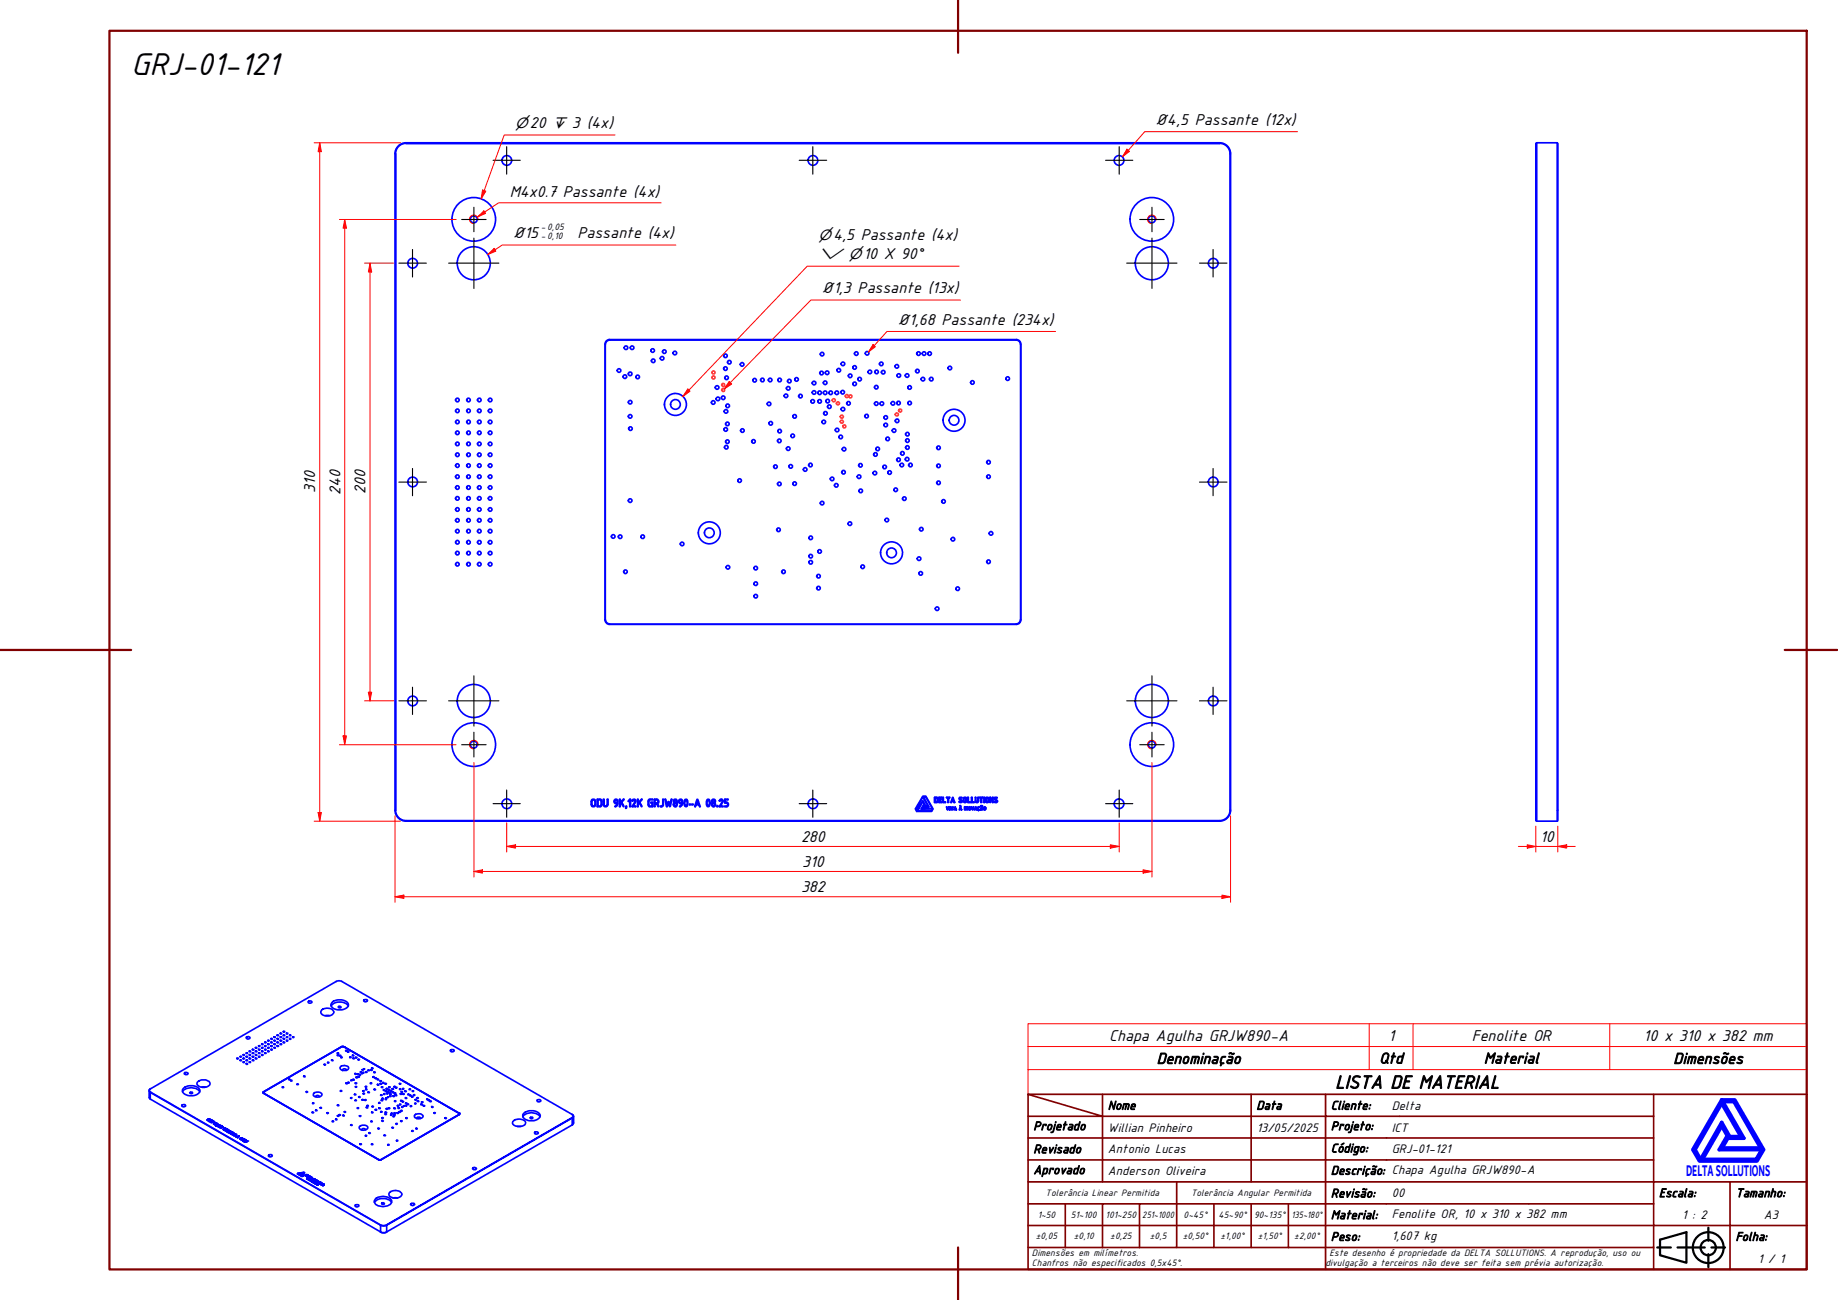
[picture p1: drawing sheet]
<svg xmlns="http://www.w3.org/2000/svg" width="420mm" height="297mm" viewBox="0 0 420 297" stroke-linecap="round" stroke-linejoin="round" font-family="sans-serif">
<defs><g id="words">
<text font-size="7.7" x="30" y="17.1">GRJ-01-121</text>
<text font-size="4.6" x="305.2" y="248.7">LISTA DE MATERIAL</text>
<g font-size="3.9">
<text x="264.2" y="28.6">Ø4,5 Passante (12x)</text>
<text x="116.5" y="45.1">M4x0.7 Passante (4x)</text>
<text x="187.9" y="67">Ø1,3 Passante (13x)</text>
<text x="205.2" y="74.2">Ø1,68 Passante (234x)</text>
<text x="72.1" y="112.6" transform="rotate(-90 72.1 112.6)">310</text>
<text x="77.9" y="113" transform="rotate(-90 77.9 113)">240</text>
<text x="83.6" y="112.9" transform="rotate(-90 83.6 112.9)">200</text>
<text x="183.1" y="192.4">280</text>
<text x="352.1" y="192.4">10</text>
<text x="183.1" y="203.9">382</text>
<text x="183.4" y="198.2">310</text>
<text x="253.6" y="237.8">Chapa Agulha GRJW890-A</text>
<text x="317.4" y="237.8">1</text>
<text x="336.4" y="237.8">Fenolite OR</text>
<text x="375.7" y="237.8">10 x 310 x 382 mm</text>
</g>
<g font-size="3.9" fill="#020000">
<text x="117.3" y="54.3">Ø15</text>
<text x="132" y="54.3">Passante (4x)</text>
</g>
<g font-size="3.8">
<text x="264.4" y="243.1">Denominação</text>
<text x="315.3" y="243">Qtd</text>
<text x="339.2" y="243">Material</text>
<text x="382.5" y="243.1">Dimensões</text>
</g>
<text font-size="3.8" fill="#00f" x="385.4" y="268.8">DELTASOLLUTIONS</text>
<g font-size="3.4">
<text x="117.7" y="29.2">⌀20 ↧ 3 (4x)</text>
<text x="187.1" y="54.8">⌀4,5 Passante (4x)</text>
<text x="187.1" y="59.2">⌵ ⌀10 X 90°</text>
</g>
<g font-size="3">
<text x="253.2" y="253.5">Nome</text>
<text x="287.2" y="253.5">Data</text>
<text x="304.2" y="253.5">Cliente:</text>
<text x="318.1" y="253.5">Delta</text>
<text x="236.2" y="263.5">Revisado</text>
<text x="236.2" y="258.2">Projetado</text>
<text x="253.2" y="258.6">Willian Pinheiro</text>
<text x="253.2" y="263.5">Antonio Lucas</text>
<text x="287.3" y="258.6">13/05/2025</text>
<text x="304.2" y="263.3">Código:</text>
<text x="304.2" y="258.2">Projeto:</text>
<text x="318.1" y="263.5">GRJ-01-121</text>
<text x="318.1" y="258.6">ICT</text>
<text x="236.2" y="268.3">Aprovado</text>
<text x="253.2" y="268.5">Anderson Oliveira</text>
<text x="304.2" y="268.4">Descrição: Chapa Agulha GRJW890-A</text>
<text x="304.2" y="273.6">Revisão:</text>
<text x="318.1" y="273.5">00</text>
<text x="379.2" y="273.5">Escala:</text>
<text x="396.7" y="273.5">Tamanho:</text>
<text x="304.2" y="278.6">Material:</text>
<text x="318.1" y="278.4">Fenolite OR, 10 x 310 x 382 mm</text>
<text x="384.6" y="278.6">1 : 2</text>
<text x="403.2" y="278.6">A3</text>
<text x="304.2" y="283.5">Peso:</text>
<text x="318.1" y="283.3">1,607 kg</text>
<text x="396.7" y="283.5">Folha:</text>
<text x="401.9" y="288.5">1 / 1</text>
</g>
<g font-size="2.3">
<text x="123.6" y="52.5">- 0,05</text>
<text x="123.6" y="54.5">- 0,10</text>
<text x="239" y="273.4">Tolerância Linear Permitida</text>
<text x="272.3" y="273.2">Tolerância Angular Permitida</text>
<text x="237.2" y="278.3">1~50</text>
<text x="244.8" y="278.3">51~100</text>
<text x="252.7" y="278.3">101~250</text>
<text x="261.1" y="278.3">251~1000</text>
<text x="270.6" y="278.3">0~45°</text>
<text x="278.5" y="278.3">45~90°</text>
<text x="286.7" y="278.3">90~135°</text>
<text x="295.2" y="278.3">135~180°</text>
<text x="235.9" y="287.1">Dimensões em milímetros.</text>
<text x="236.8" y="283.1">±0,05</text>
<text x="245.5" y="283.1">±0,10</text>
<text x="253.8" y="283.1">±0,25</text>
<text x="262.8" y="283.1">±0,5</text>
<text x="270.4" y="283.1">±0,50°</text>
<text x="279" y="283.1">±1,00°</text>
<text x="287.5" y="283.1">±1,50°</text>
<text x="295.8" y="283.1">±2,00°</text>
<text x="303.9" y="287.1">Este desenho é propriedade da DELTA SOLLUTIONS. A reprodução, uso ou</text>
<text x="235.9" y="289.2">Chanfros não especificados 0,5x45°.</text>
<text x="303" y="289.2">divulgação a terceiros não deve ser feita sem prévia autorização.</text>
</g>
</g></defs>
<!-- layer: Visible (ABNT) -->
<g fill="none" stroke="#00f" stroke-width=".38">
<path d="M90.5 35.2v150M92.8 32.8a2.38 2.38 0 0 0-2.4 2.3M92.8 32.8h186M278.8 32.6a2.51 2.51 0 0 1 2.5 2.5v150.1M278.8 32.8a2.38 2.38 0 0 1 2.4 2.3v150.1M278.8 32.6h-186a2.51 2.51 0 0 0-2.5 2.5v150.1M90.3 185.1a2.51 2.51 0 0 0 2.5 2.5h186M90.4 185.1a2.38 2.38 0 0 0 2.4 2.4h186M144.5 182.9l.1 .2 .3-.4 .3 .4-.7 1.2M148.3 182.7l.1-.1 .8 .1h-.6l-.3 .4v.8l.3 .3h.4v-.7l-.2-.2 .4 .1v.9l-.9-.1-.2-.3zM152 182.6l.2 .1 .3 1.2 .3-.8 .3 .8 .3-1.2h.2l-.4 1.6-.4-.8-.3 .8h-.2zM155.3 182.7l.3-.1a.93 .93 0 0 1 0 1.7h-.3l.5-.7a.55 .55 0 0 1-.6-.2 .55 .55 0 0 1 .1-.7z"/>
<path d="M156.6 182.7l.2-.1a1.15 1.15 0 0 1 0 1.7 1.13 1.13 0 0 1-.2-1.6zM157.6 183.8h.9l-.9 .1zM161.7 182.7l.2-.1a1.13 1.13 0 0 1 .2 1.7h-.4l-.2-.3v-.8zM162.7 182.9a.45 .45 0 0 1 .7-.2 .45 .45 0 0 1 0 .7 .52 .52 0 0 1 .1 .8 .52 .52 0 0 1-.8 0 .52 .52 0 0 1 .2-.8zM163.9 184.1h.2v.2h-.2zM164.6 182.7l.4-.1 .3 .3-.1 .4-.5 .9h.6v.1h-.9l.7-1.1-.3-.5-.3 .4-.1-.2zM165.7 182.6h.7v.1h-.6v.6h.3a.53 .53 0 0 1 .4 .5 .53 .53 0 0 1-.4 .5h-.4v-.1h.4l.3-.3-.2-.3-.5-.2zM213.6 182.2h.7v1.1h-.7zM214.6 182.2h.7v.1h-.5v.3l.3 .1-.3 .1v.4h.5v.2h-.7zM215.5 182.2h.1v1h.6v.2h-.7zM216.3 184.4l.3 .5 .3-.5-.2 .7zM216.3 182.2h.8l-.2 .1-.1 1.1h-.1v-1.1z"/>
<path d="M217 184.4h.2l-.1 .7zM217.3 184.4l.3 .5 .3-.6-.2 .8zM217.7 182.2h.2l.3 1.2h-.1l-.1-.3h-.4l-.2 .3zM218.3 184.3l.3 .8-.1-.2-.4 .1zM219.3 182.2h.6l-.5 .3 .6 .6a.36 .36 0 0 1-.4 .3 .36 .36 0 0 1-.3-.3l.3 .1 .2-.1-.5-.5zM219.5 184.1l.2 .1zM219.5 184.4l.3 .7-.1-.2-.4 .1zM220.3 182.2h.6l.1 .8a.38 .38 0 0 1-.4 .4 .38 .38 0 0 1-.4-.4zM220.5 184.3v.8zM220.7 184.4l.5 .5v-.5v.7l-.3-.6v.5h-.2zM221.2 182.2h.2v1h.4v.2l-.6-.1zM221.5 184.4h.3l.1 .2-.2 .5a.45 .45 0 0 1-.2-.7z"/>
<path d="M222.1 184.4l.2 .5 .3-.5-.2 .7zM222.1 182.2h.1v1h.5v.2h-.6zM222.9 182.2h.2v1h.4l.1-1h.1v.8a.38 .38 0 0 1-.4 .4 .38 .38 0 0 1-.4-.4zM223 184.4h.1l.2 .7-.1-.2-.4 .1zM223.6 184.4h.4l-.4 .1v.5h.4l-.3 .2-.2-.3zM223.9 182.2h.8l-.3 .1-.1 1.1h-.1v-1.1zM224.2 184.1h.3l.1 .1zM224.9 182.2h.1v1.2h-.1zM225.4 182.2h.5l.2 .8a.38 .38 0 0 1-.4 .4 .38 .38 0 0 1-.4-.4zM226.3 182.2l.6 .9v-.9h.1v1.2l-.6-.9v.9l-.1-.1zM227.3 182.2l.7 .1h-.4l-.2 .2 .6 .4v.3l-.2 .2-.5-.2v-.1l.5 .1v-.3l-.5-.3zM281.2 185.1a2.38 2.38 0 0 1-2.4 2.4"/>
<path d="M281.3 185.1a2.51 2.51 0 0 1-2.5 2.5"/>
<circle cx="115.9" cy="36.7" r="1.11"/>
<circle cx="185.8" cy="36.7" r="1.11"/>
<circle cx="255.8" cy="36.7" r="1.11"/>
<circle cx="108.3" cy="50.1" r=".79"/>
<circle cx="108.3" cy="50.1" r="5"/>
<circle cx="263.3" cy="50.1" r=".79"/>
<circle cx="263.3" cy="50.1" r="5"/>
<circle cx="94.3" cy="60.2" r="1.11"/>
<circle cx="108.3" cy="60.2" r="3.8"/>
<circle cx="263.3" cy="60.2" r="3.8"/>
<circle cx="277.3" cy="60.2" r="1.11"/>
<circle cx="104.6" cy="98.9" r=".41"/>
<circle cx="104.6" cy="91.4" r=".41"/>
<circle cx="104.6" cy="93.9" r=".41"/>
<circle cx="104.6" cy="96.4" r=".41"/>
<circle cx="107.1" cy="91.4" r=".41"/>
<circle cx="107.1" cy="98.9" r=".41"/>
<circle cx="107.1" cy="93.9" r=".41"/>
<circle cx="107.1" cy="96.4" r=".41"/>
<circle cx="109.6" cy="98.9" r=".41"/>
<circle cx="109.6" cy="91.4" r=".41"/>
<circle cx="109.6" cy="93.9" r=".41"/>
<circle cx="109.6" cy="96.4" r=".41"/>
<circle cx="112" cy="98.9" r=".41"/>
<circle cx="112" cy="91.4" r=".41"/>
<circle cx="112" cy="93.9" r=".41"/>
<circle cx="112" cy="96.4" r=".41"/>
<circle cx="94.3" cy="110.1" r="1.11"/>
<circle cx="104.6" cy="106.4" r=".41"/>
<circle cx="104.6" cy="108.9" r=".41"/>
<circle cx="104.6" cy="101.4" r=".41"/>
<circle cx="104.6" cy="118.9" r=".41"/>
<circle cx="104.6" cy="116.4" r=".41"/>
<circle cx="104.6" cy="103.9" r=".41"/>
<circle cx="104.6" cy="111.4" r=".41"/>
<circle cx="104.6" cy="113.9" r=".41"/>
<circle cx="107.1" cy="101.4" r=".41"/>
<circle cx="107.1" cy="106.4" r=".41"/>
<circle cx="107.1" cy="108.9" r=".41"/>
<circle cx="107.1" cy="118.9" r=".41"/>
<circle cx="107.1" cy="116.4" r=".41"/>
<circle cx="107.1" cy="103.9" r=".41"/>
<circle cx="107.1" cy="111.4" r=".41"/>
<circle cx="107.1" cy="113.9" r=".41"/>
<circle cx="109.6" cy="108.9" r=".41"/>
<circle cx="109.6" cy="101.4" r=".41"/>
<circle cx="109.6" cy="106.4" r=".41"/>
<circle cx="109.6" cy="118.9" r=".41"/>
<circle cx="109.6" cy="116.4" r=".41"/>
<circle cx="109.6" cy="103.9" r=".41"/>
<circle cx="109.6" cy="111.4" r=".41"/>
<circle cx="109.6" cy="113.9" r=".41"/>
<circle cx="112" cy="108.9" r=".41"/>
<circle cx="112" cy="101.4" r=".41"/>
<circle cx="112" cy="106.4" r=".41"/>
<circle cx="112" cy="118.9" r=".41"/>
<circle cx="112" cy="116.4" r=".41"/>
<circle cx="112" cy="103.9" r=".41"/>
<circle cx="112" cy="113.9" r=".41"/>
<circle cx="112" cy="111.4" r=".41"/>
<circle cx="277.3" cy="110.1" r="1.11"/>
<circle cx="104.6" cy="123.9" r=".41"/>
<circle cx="104.6" cy="128.9" r=".41"/>
<circle cx="104.6" cy="121.4" r=".41"/>
<circle cx="104.6" cy="126.4" r=".41"/>
<circle cx="107.1" cy="123.9" r=".41"/>
<circle cx="107.1" cy="128.9" r=".41"/>
<circle cx="107.1" cy="126.4" r=".41"/>
<circle cx="107.1" cy="121.4" r=".41"/>
<circle cx="109.6" cy="123.9" r=".41"/>
<circle cx="109.6" cy="128.9" r=".41"/>
<circle cx="109.6" cy="126.4" r=".41"/>
<circle cx="109.6" cy="121.4" r=".41"/>
<circle cx="112" cy="123.9" r=".41"/>
<circle cx="112" cy="128.9" r=".41"/>
<circle cx="112" cy="121.4" r=".41"/>
<circle cx="112" cy="126.4" r=".41"/>
<circle cx="94.3" cy="160.2" r="1.11"/>
<circle cx="108.3" cy="170.1" r=".79"/>
<circle cx="108.3" cy="160.2" r="3.8"/>
<circle cx="108.3" cy="170.1" r="5"/>
<circle cx="263.3" cy="170.1" r=".79"/>
<circle cx="263.3" cy="160.2" r="3.8"/>
<circle cx="263.3" cy="170.1" r="5"/>
<circle cx="277.3" cy="160.2" r="1.11"/>
<circle cx="115.9" cy="183.7" r="1.11"/>
<circle cx="185.8" cy="183.7" r="1.11"/>
<circle cx="225" cy="184.7" r=".34"/>
<circle cx="255.8" cy="183.7" r="1.11"/>
</g>
<circle cx="144.5" cy="182.9" r=".19" fill="#00f"/>
<g fill="none" stroke="#00f" stroke-width=".38">
<path d="M351.1 32.8l.2-.2v155l-.2-.1zM351.3 32.6h4.7M138.4 78.7v63M232.3 77.6a1.05 1.05 0 0 1 1.1 1v63.1M232.3 77.7a.92 .92 0 0 1 .9 .9M232.3 77.6h-92.9a1.05 1.05 0 0 0-1.1 1v63.1M232.3 77.7h-92.9a.92 .92 0 0 0-1 .9M233.3 78.7v63M138.3 141.6a1.05 1.05 0 0 0 1.1 1.1h92.9M138.4 141.6a.92 .92 0 0 0 1 .9M139.3 142.6h93M233.2 141.6a.92 .92 0 0 1-.9 .9"/>
<path d="M233.4 141.6a1.05 1.05 0 0 1-1.1 1.1M135.3 182.7l.3-.1a.45 .45 0 0 1 .5 .5v.7a.51 .51 0 0 1-.5 .5 .51 .51 0 0 1-.5-.5zM135.4 182.9l.2-.2 .3 .2 .1 .9a.35 .35 0 0 1-.3 .4 .35 .35 0 0 1-.4-.4zM136.5 182.6h.8l.2 .3 .1 1-.3 .4h-.8zM136.7 182.7h.5l.2 .4v.8l-.2 .3h-.5zM137.9 182.6l.2 .1v1.1a.35 .35 0 0 0 .4 .4 .35 .35 0 0 0 .3-.4v-1.2l.2 .1v1.1a.54 .54 0 0 1-.5 .5 .54 .54 0 0 1-.6-.5zM140.4 182.9l.4-.3a.97 .97 0 0 1 0 1.7h-.3l.6-.7h-.4l-.3-.2zM140.7 182.9l.1-.2 .2 .2 .1 .6a.46 .46 0 0 1-.6-.4zM141.6 182.6l.2 .1v.7l.8-.8-.5 .7 .5 1-.6-.9-.2 .3v.6h-.2zM143.1 184.3l.2-.1-.2 .5zM144 182.6l.1 .1v1.6h-.1v-1.4l-.4 .2zM144.5 182.9l.4-.3 .5 .3-.1 .4-.6 .9h.7v.1h-.9"/>
<path d="M145.7 182.6h.2v.8l.8-.8-.5 .7 .5 1-.6-.9-.2 .3v.6h-.2zM149.5 182.7l.8-.1 .1 .1 .2 .4v.3l-.3 .2 .3 .7h-.2l-.3-.7h-.4v.7h-.2zM149.7 182.7h.4a.39 .39 0 0 1 .3 .4 .39 .39 0 0 1-.3 .4h-.4zM151.5 182.6h.1v1.3a.36 .36 0 0 1-.1 .4 .36 .36 0 0 1-.5-.1l.5-.3zM154.1 182.7a.43 .43 0 0 1 .6 0 .43 .43 0 0 1-.1 .7 .53 .53 0 0 1 .2 .8 .53 .53 0 0 1-.8 0 .53 .53 0 0 1 .1-.8l-.2-.3zM154.2 182.9l.2-.2 .2 .2v.3h-.4zM155.4 182.9l.2-.2 .2 .2v.6l-.4-.1zM156.7 182.9l.1-.2 .2 .2 .1 .6-.3 .7a.93 .93 0 0 1-.1-1.3zM159.3 182.7h.2l.5 1.6-.2-.4h-.7l-.1 .4h-.2zM159.4 183l.3 .8h-.5zM161.7 182.9l.2-.2a1 1 0 0 1 0 1.5l-.3-.7zM162.9 182.9l.2-.2 .2 .2v.3h-.4z"/>
<path d="M210.9 181.9h.7l1.7 2.9-.3 .6h-3.5l-.3-.6zM210.9 182.2l1.3 2h-.6l-.7-1.2-1.3 2.3-.2-.4zM210.9 183.2l.4 .4-.8 1.3 2.7-.1-.3 .5h-3.1zM211.1 182h.5l1.5 2.7h-2.3l.2-.4h1.3zM211.3 183.8l.2 .4h-.4zM213.8 182.3l.4 .2v.6l-.1 .1h-.3zM217.8 182.4l.1 .5h-.3zM218.3 184.5l.1 .3h-.2zM219.6 184.5v.3h-.1zM220.4 182.4l.2-.1 .2 .2v.5l-.2 .2-.3-.2zM221.6 184.5l.2 .1-.1 .4-.2-.2zM223.1 184.5l.1 .3h-.3z"/>
<path d="M224.3 184.4l.3 .7-.1-.2-.4 .1zM224.4 184.5l.1 .3h-.2zM225 184.5l.2 .1-.1 .4-.2-.2zM225.5 182.4l.2-.1 .2 .2v.5l-.2 .2-.3-.2zM351.3 187.6h4.7l.1-.1v-154.7l-.1-.2v155M56.3 237a.45 .45 0 0 1 .5-.2 .45 .45 0 0 1 .3 .5l-.5 .1zM57.7 239.8h.3l-.2 .2zM58.4 239.4h.3zM59.1 239.8h.3l-.1 .2zM59.1 238.9l.3 .1-.2 .1zM59.8 239.4h.3zM59.8 238.6h.3z"/>
<path d="M60.5 239l.3-.1-.1 .2zM60.5 238.2h.3zM60.6 239.8h.2l-.1 .2-.2-.1zM61.2 239.4h.3zM61.2 238.6h.3zM61.3 237.7l.2 .1-.3 .1zM62 239.8l.2 .1h-.3zM62 238.9l.2 .2h-.3zM62 238.1l.2 .1h-.3zM62 237.3h.2v.2l-.3-.1zM62.6 239.4l.3-.1v.2zM62.6 238.6l.3-.1v.2z"/>
<path d="M62.7 236.9l.2 .1zM62.7 237.7l.2 .2-.3-.1zM63.3 236.5l.4 .1zM63.4 238.9l.3 .1-.3 .1zM63.4 238.1l.3 .1-.3 .1zM63.4 237.3l.3 .1-.3 .1zM64.1 238.6h.3zM64.1 237.7l.3 .1-.3 .1zM64.1 236.9l.3 .1-.1 .1zM64.1 236.1h.3l-.3 .2zM64.8 238.1l.3 .1-.3 .1zM64.8 237.3l.3 .1-.3 .1z"/>
<path d="M64.8 236.5l.3 .1zM64.8 235.7l.3 .1zM65.5 237.7l.3 .1-.3 .1zM65.5 236.9l.3 .1-.1 .1-.2-.1zM65.5 236.1h.3l-.3 .2zM66.2 236.5l.3 .1zM66.2 237.3l.3 .1-.3 .1zM66.9 236.9l.3 .1h-.3zM70.5 228.8l.6-.1 .2 .2a.47 .47 0 0 1-.4 .3 .47 .47 0 0 1-.5-.3zM73.7 230.6a2.01 2.01 0 0 1 2.6 .5 1.56 1.56 0 0 1-2.3 .9 .74 .74 0 0 1-.6-.6 .74 .74 0 0 1 .3-.8zM74.3 232.1h1M75.7 229.9a2.62 2.62 0 0 1 3.9 0"/>
<path d="M76.2 228.8a2.67 2.67 0 0 1 3.4 .6 1.41 1.41 0 0 1-1.6 1.3 2.08 2.08 0 0 1-2.4-1.1zM77.4 230h.5a.26 .26 0 0 1-.3 .3 .26 .26 0 0 1-.2-.3zM83.2 228.5h.7a.38 .38 0 0 1-.3 .4 .38 .38 0 0 1-.4-.4zM102.9 240a.45 .45 0 0 1 .5-.2 .45 .45 0 0 1 .4 .4l-.5 .1zM34.1 249.2v1.7l.3 .2M34.4 251.1l52.8 30.5 .7 .1 .5-.2v-1.5M34.4 249.6l-.3-.2v-.4l.3-.2 42.6-24.7h.5h.5l52.7 30.5M34.4 249.6l52.6 30.4M34.4 249.6v1.5M34.4 248.8l-.2 .2v.3l.2 .2M34.4 249.5l52.6 30.5M34.4 249.5v.1"/>
<path d="M41.7 252.5h.7a.39 .39 0 0 1-.4 .4 .39 .39 0 0 1-.4-.4zM41.7 249.5a2.51 2.51 0 0 1 4 0M41.8 248.8a2.47 2.47 0 0 1 3.9 .4 2.39 2.39 0 0 1-4 .2zM42.2 245.1l.4-.1 .4 .2a.42 .42 0 0 1-.4 .4 .42 .42 0 0 1-.4-.4zM43.4 249.7l.5-.2 .1 .3-.2 .1zM45.1 247.3a2.06 2.06 0 0 1 2.8 0 1 1 0 0 1-1.2 1.2 1.33 1.33 0 0 1-1.7-1zM46 248.4h1.1M54.2 241.8l.3 .1-.3 .1zM54.9 242.2l.3 .1zM54.9 241.4l.3 .1zM55.6 242.6l.3 .1-.1 .1-.2-.1zM55.6 241.8l.3 .1-.3 .1z"/>
<path d="M55.6 241l.3 .1-.3 .1zM56.3 243.1l.2-.1 .1 .2zM56.3 242.2h.2l.1 .2zM56.3 241.4l.2-.1 .1 .2zM56.3 240.6l.3 .1h-.3zM57 242.6l.3 .1h-.3zM57 241.8l.3 .1-.2 .1zM57 241l.3 .1-.2 .1zM57 240.1l.3 .2h-.3zM57.7 242.2l.3 .1zM57.7 241.4l.3 .1zM57.7 240.6l.3 .1h-.3z"/>
<path d="M58.4 240.2l.3 .1zM58.4 241.8l.3 .1-.2 .1zM58.4 241l.3 .1-.2 .1zM59.1 241.4l.3 .1zM59.1 240.6l.3 .1h-.3zM59.8 241l.3 .1-.2 .1zM59.8 240.1l.3 .2h-.2zM60.6 240.6l.2 .1h-.3zM61.3 240.1l.2 .2h-.2zM117.2 256.3a2.06 2.06 0 0 1 2.9 0v.2a1.4 1.4 0 0 1-1.9 .9l-1-.6zM118.2 257.4h.9M119.5 255.2a2.51 2.51 0 0 1 3.9 0"/>
<path d="M119.6 254.5a2.47 2.47 0 0 1 3.9 .4 2.39 2.39 0 0 1-4 .2zM121.2 255.4l.6-.1-.3 .3zM122.2 258.7a.45 .45 0 0 1 .5-.1 .45 .45 0 0 1 .3 .4l-.5 .1zM122.7 251.4a.45 .45 0 0 1 .6-.2 .45 .45 0 0 1 .3 .4l-.5 .2zM130.7 254.6l.4 .5-.3 .3v1.6M130.7 254.6l.4 .4-.4 .4M130.8 257l-42.5 24.5-.4 .2-.9-.2v-1.5M131.1 255.1v1.5l-.3 .4M61.4 264l.8-.1a.38 .38 0 0 1-.4 .4 .38 .38 0 0 1-.4-.3zM71.7 270.2h.3zM72.5 270.6h.3l-.2 .1zM72.6 270.4h.1"/>
<path d="M72.6 270.5h.1M81.2 275.4a.45 .45 0 0 1 .5-.2 .45 .45 0 0 1 .3 .4l-.5 .2zM85.6 274.8a2.55 2.55 0 0 1 3.9 0M85.9 273.9a2.81 2.81 0 0 1 3.6 .4 1.33 1.33 0 0 1-1.6 1.3 1.92 1.92 0 0 1-2.4-1.1zM87 280l.7 .1 .7-.1M87 279.9l.4 .1 .9-.1M87.3 274.9h.5a.26 .26 0 0 1-.3 .3 .26 .26 0 0 1-.2-.3zM88.3 279.9l42.5-24.5zM89 272.6a1.79 1.79 0 0 1 2.9 .4 1.83 1.83 0 0 1-3 0zM89.9 273.7h1M93.9 275.1l.7-.2 .1 .2a.42 .42 0 0 1-.4 .4 .42 .42 0 0 1-.4-.4zM108.1 266.8l.4-.1 .4 .2a.43 .43 0 0 1-.4 .4 .43 .43 0 0 1-.4-.4z"/>
<circle cx="143.1" cy="79.5" r=".41"/>
<circle cx="144.5" cy="79.5" r=".41"/>
<circle cx="141.5" cy="84.7" r=".41"/>
<circle cx="142.8" cy="86.1" r=".41"/>
<circle cx="144" cy="95.1" r=".41"/>
<circle cx="144" cy="91.9" r=".41"/>
<circle cx="144" cy="85.4" r=".41"/>
<circle cx="144.1" cy="97.9" r=".41"/>
<circle cx="145.8" cy="86.1" r=".41"/>
<circle cx="149.2" cy="80.1" r=".41"/>
<circle cx="149.3" cy="82.4" r=".41"/>
<circle cx="151.4" cy="81.9" r=".41"/>
<circle cx="151.9" cy="80.3" r=".41"/>
<circle cx="154.3" cy="80.7" r=".41"/>
<circle cx="154.4" cy="92.4" r="1.11"/>
<circle cx="154.4" cy="92.4" r="2.51"/>
<circle cx="163" cy="92" r=".41"/>
<circle cx="163.9" cy="88.5" r=".41"/>
<circle cx="164.1" cy="91.1" r=".41"/>
<circle cx="165.3" cy="90.9" r=".41"/>
<circle cx="165.8" cy="81.3" r=".41"/>
<circle cx="165.8" cy="84.2" r=".41"/>
<circle cx="165.9" cy="98.1" r=".41"/>
<circle cx="166" cy="94" r=".41"/>
<circle cx="166.1" cy="86.3" r=".41"/>
<circle cx="166.3" cy="96.9" r=".41"/>
<circle cx="166.3" cy="92.7" r=".41"/>
<circle cx="166.7" cy="82.8" r=".41"/>
<circle cx="169.6" cy="83.3" r=".41"/>
<circle cx="169.7" cy="98.4" r=".41"/>
<circle cx="172.5" cy="86.9" r=".41"/>
<circle cx="174.3" cy="86.8" r=".41"/>
<circle cx="175.8" cy="92.3" r=".41"/>
<circle cx="176.1" cy="86.8" r=".41"/>
<circle cx="176.2" cy="96.7" r=".41"/>
<circle cx="178.2" cy="86.8" r=".41"/>
<circle cx="178.2" cy="98.5" r=".41"/>
<circle cx="179.7" cy="90.4" r=".41"/>
<circle cx="180.2" cy="88.7" r=".41"/>
<circle cx="180.4" cy="87.1" r=".41"/>
<circle cx="181.2" cy="99.6" r=".41"/>
<circle cx="181.6" cy="95.1" r=".41"/>
<circle cx="182.1" cy="86.7" r=".41"/>
<circle cx="183" cy="90.5" r=".41"/>
<circle cx="185.8" cy="91.7" r=".41"/>
<circle cx="186.1" cy="87.5" r=".41"/>
<circle cx="186.1" cy="89.7" r=".41"/>
<circle cx="187.4" cy="91.7" r=".41"/>
<circle cx="187.4" cy="89.7" r=".41"/>
<circle cx="187.8" cy="85.2" r=".41"/>
<circle cx="187.9" cy="80.9" r=".41"/>
<circle cx="188.3" cy="96.4" r=".41"/>
<circle cx="188.6" cy="87.5" r=".41"/>
<circle cx="188.6" cy="89.7" r=".41"/>
<circle cx="188.7" cy="94.4" r=".41"/>
<circle cx="189.1" cy="85.2" r=".41"/>
<circle cx="189.2" cy="91.6" r=".41"/>
<circle cx="189.6" cy="92.9" r=".41"/>
<circle cx="189.9" cy="89.7" r=".41"/>
<circle cx="191.3" cy="89.7" r=".41"/>
<circle cx="191.4" cy="98.3" r=".41"/>
<circle cx="191.7" cy="84.6" r=".41"/>
<circle cx="192.2" cy="99.8" r=".41"/>
<circle cx="192.6" cy="89.6" r=".41"/>
<circle cx="192.7" cy="93.5" r=".41"/>
<circle cx="192.7" cy="83.1" r=".41"/>
<circle cx="194" cy="92.2" r=".41"/>
<circle cx="194.3" cy="85.9" r=".41"/>
<circle cx="195.4" cy="84" r=".41"/>
<circle cx="195.4" cy="87.7" r=".41"/>
<circle cx="195.7" cy="80.8" r=".41"/>
<circle cx="196.5" cy="86.6" r=".41"/>
<circle cx="198.1" cy="95.1" r=".41"/>
<circle cx="198.2" cy="80.7" r=".41"/>
<circle cx="198.9" cy="85" r=".41"/>
<circle cx="200.3" cy="92.2" r=".41"/>
<circle cx="200.3" cy="88.5" r=".41"/>
<circle cx="200.4" cy="85" r=".41"/>
<circle cx="201.5" cy="83.1" r=".41"/>
<circle cx="201.6" cy="92.2" r=".41"/>
<circle cx="201.9" cy="85" r=".41"/>
<circle cx="202.5" cy="95.4" r=".41"/>
<circle cx="202.5" cy="97.1" r=".41"/>
<circle cx="204.1" cy="92.2" r=".41"/>
<circle cx="204.4" cy="98.4" r=".41"/>
<circle cx="205" cy="83.7" r=".41"/>
<circle cx="205.1" cy="96.2" r=".41"/>
<circle cx="205.4" cy="92.1" r=".41"/>
<circle cx="205.5" cy="85.8" r=".41"/>
<circle cx="207.4" cy="85.8" r=".41"/>
<circle cx="207.4" cy="99.2" r=".41"/>
<circle cx="207.9" cy="92.1" r=".41"/>
<circle cx="207.9" cy="88.5" r=".41"/>
<circle cx="209.7" cy="84.8" r=".41"/>
<circle cx="210" cy="80.8" r=".41"/>
<circle cx="211" cy="86.6" r=".41"/>
<circle cx="211.2" cy="80.8" r=".41"/>
<circle cx="212.5" cy="80.8" r=".41"/>
<circle cx="212.9" cy="86.6" r=".41"/>
<circle cx="217.1" cy="84.1" r=".41"/>
<circle cx="218.1" cy="96" r="1.11"/>
<circle cx="218.1" cy="96" r="2.51"/>
<circle cx="222.3" cy="87.4" r=".41"/>
<circle cx="230.3" cy="86.5" r=".41"/>
<circle cx="144" cy="114.4" r=".41"/>
<circle cx="166" cy="102.2" r=".41"/>
<circle cx="166.3" cy="100.9" r=".41"/>
<circle cx="169.1" cy="109.8" r=".41"/>
<circle cx="172.2" cy="100.9" r=".41"/>
<circle cx="177.3" cy="106.6" r=".41"/>
<circle cx="178.1" cy="110.6" r=".41"/>
<circle cx="178.1" cy="100.7" r=".41"/>
<circle cx="180.2" cy="102.5" r=".41"/>
<circle cx="180.8" cy="106.6" r=".41"/>
<circle cx="181.6" cy="110.5" r=".41"/>
<circle cx="184.1" cy="107.3" r=".41"/>
<circle cx="185.3" cy="106.3" r=".41"/>
<circle cx="187.9" cy="115" r=".41"/>
<circle cx="190.2" cy="109.4" r=".41"/>
<circle cx="191.2" cy="110.9" r=".41"/>
<circle cx="192.8" cy="107.9" r=".41"/>
<circle cx="192.9" cy="102.6" r=".41"/>
<circle cx="194.3" cy="119.7" r=".41"/>
<circle cx="196.4" cy="108.9" r=".41"/>
<circle cx="196.7" cy="106.3" r=".41"/>
<circle cx="196.8" cy="112.2" r=".41"/>
<circle cx="200" cy="108.1" r=".41"/>
<circle cx="200.1" cy="103.8" r=".41"/>
<circle cx="200.6" cy="102.6" r=".41"/>
<circle cx="202.2" cy="106.7" r=".41"/>
<circle cx="202.7" cy="118.8" r=".41"/>
<circle cx="202.9" cy="100.3" r=".41"/>
<circle cx="203.4" cy="108" r=".41"/>
<circle cx="204.8" cy="111.9" r=".41"/>
<circle cx="205.4" cy="105" r=".41"/>
<circle cx="206.2" cy="106.3" r=".41"/>
<circle cx="206.3" cy="103.6" r=".41"/>
<circle cx="206.7" cy="113.9" r=".41"/>
<circle cx="207.4" cy="104.9" r=".41"/>
<circle cx="207.4" cy="100.7" r=".41"/>
<circle cx="207.4" cy="102.3" r=".41"/>
<circle cx="208.1" cy="106.3" r=".41"/>
<circle cx="214.5" cy="102.3" r=".41"/>
<circle cx="214.5" cy="106.4" r=".41"/>
<circle cx="214.5" cy="110.3" r=".41"/>
<circle cx="215.7" cy="114.6" r=".41"/>
<circle cx="226" cy="108.9" r=".41"/>
<circle cx="226" cy="105.6" r=".41"/>
<circle cx="140.2" cy="122.6" r=".41"/>
<circle cx="141.8" cy="122.6" r=".41"/>
<circle cx="143" cy="130.6" r=".41"/>
<circle cx="146.9" cy="122.6" r=".41"/>
<circle cx="155.9" cy="124.3" r=".41"/>
<circle cx="162.1" cy="121.7" r="1.11"/>
<circle cx="162.1" cy="121.7" r="2.51"/>
<circle cx="166.4" cy="129.6" r=".41"/>
<circle cx="172.8" cy="133.4" r=".41"/>
<circle cx="172.8" cy="136.2" r=".41"/>
<circle cx="172.8" cy="129.8" r=".41"/>
<circle cx="178" cy="121" r=".41"/>
<circle cx="179.1" cy="130.6" r=".41"/>
<circle cx="185.3" cy="127.1" r=".41"/>
<circle cx="185.3" cy="122.9" r=".41"/>
<circle cx="185.3" cy="128.5" r=".41"/>
<circle cx="187.1" cy="131.7" r=".41"/>
<circle cx="187.1" cy="134.4" r=".41"/>
<circle cx="187.4" cy="126" r=".41"/>
<circle cx="197.2" cy="129.5" r=".41"/>
<circle cx="203.8" cy="126.3" r="1.11"/>
<circle cx="203.8" cy="126.3" r="2.51"/>
<circle cx="210.1" cy="127.7" r=".41"/>
<circle cx="210.5" cy="131" r=".41"/>
<circle cx="210.6" cy="120.9" r=".41"/>
<circle cx="214.2" cy="139.1" r=".41"/>
<circle cx="217.8" cy="123.2" r=".41"/>
<circle cx="218.9" cy="134.5" r=".41"/>
<circle cx="226" cy="128.4" r=".41"/>
<circle cx="226.5" cy="121.9" r=".41"/>
<circle cx="154.3" cy="183.8" r=".3"/>
<circle cx="163.1" cy="183.8" r=".3"/>
</g>
<g fill="none" stroke="#ff0080" stroke-width=".38">
<circle cx="163.1" cy="85.1" r=".35"/>
<circle cx="163.1" cy="86.3" r=".35"/>
<circle cx="165.3" cy="88" r=".35"/>
<circle cx="165.3" cy="89.1" r=".35"/>
<circle cx="190.6" cy="91.5" r=".35"/>
<circle cx="191.5" cy="92.2" r=".35"/>
<circle cx="192.4" cy="96.3" r=".35"/>
<circle cx="192.4" cy="95.2" r=".35"/>
<circle cx="193" cy="97.4" r=".35"/>
<circle cx="193.6" cy="90.5" r=".35"/>
<circle cx="194.4" cy="90.6" r=".35"/>
<circle cx="205" cy="94.7" r=".35"/>
<circle cx="205.8" cy="93.8" r=".35"/>
</g>
<!-- layer: Visible Narrow (ABNT) -->
<path d="M109.3 50.3a.98 .98 0 0 0-.8-1.2 .98 .98 0 0 0-1.2 .8 .98 .98 0 0 0 .8 1.2M264.3 50.3a.98 .98 0 0 0-.8-1.2 .98 .98 0 0 0-1.2 .8 .98 .98 0 0 0 .8 1.2M109.3 170.3a.98 .98 0 0 0-.8-1.1 .98 .98 0 0 0-1.2 .8 .98 .98 0 0 0 .8 1.1M264.3 170.3a.98 .98 0 0 0-.8-1.1 .98 .98 0 0 0-1.2 .8 .98 .98 0 0 0 .8 1.1" fill="none" stroke="#f00" stroke-width=".23"/>
<!-- layer: Visible (ABNT) -->
<circle cx="72.6" cy="270.5" r=".19" fill="#00f"/>
<path d="M71.5 270.1h.3z" fill="none" stroke="#00f" stroke-width=".38"/>
<circle cx="72.1" cy="270.5" r=".19" fill="#00f"/>
<path d="M70.2 269.2v.1h.2l-.3 .1zM70.4 269.5l.3-.1zM71.2 270l.2-.1zM71.2 269.6h.1M71.3 270h.3l-.2 .1v-.2zM71.9 270.4l.2-.1zM72.1 270.4l.1 .2zM72.1 270.4h.3zM73.7 270.4l-.4 .3 .3-.2" fill="none" stroke="#00f" stroke-width=".38"/>
<circle cx="73.7" cy="270.4" r=".19" fill="#00f"/>
<path d="M73.7 270.4l-.1 .3 .3-.1-.4 .1" fill="none" stroke="#00f" stroke-width=".38"/>
<circle cx="73.5" cy="270.7" r=".19" fill="#00f"/>
<path d="M70.5 269.5h.3l-.1 .2zM70.9 269.7h.3l-.1 .2zM73.1 270.4h.4l-.2 .2zM73.1 270.2l-.3 .1M73.6 270.5l-.1 .2" fill="none" stroke="#00f" stroke-width=".38"/>
<circle cx="72.8" cy="270.3" r=".19" fill="#00f"/>
<path d="M70.2 269.4l.3-.1zM71.4 269.5l.4-.1h-.2v.2zM72.1 269.9l.4-.2-.3 .2 .1 .2zM73.1 270.2h.1l-.2-.1-.2 .2M73.7 270.7l.2 .2v-.3l.2 .1h-.2v.2z" fill="none" stroke="#00f" stroke-width=".38"/>
<circle cx="73" cy="270.4" r=".19" fill="#00f"/>
<path d="M70.3 268.8l.3-.1-.2 .2 .1 .1zM70.6 268.7h.1M70.8 269.2l.4-.2-.1 .4zM72.2 269.6l-.3 .2 .2 .1-.2-.1M72.7 269.9l-.2 .3 .4-.1h-.4M73 270.4l.3-.2zM73.3 270.2h.1" fill="none" stroke="#00f" stroke-width=".38"/>
<circle cx="71.9" cy="269.8" r=".19" fill="#00f"/>
<path d="M55.4 260.6l.1 .1M55.9 260.9h.1M56.4 260.7l.2 .1-.2-.1-.1 .1 .1 .1h-.5M56.4 260.7l-.3 .1 .2 .1h-.4M56.4 260.7h.1M71.7 269.6l.4-.1-.2 .2zM72.2 269.6l-.3 .2" fill="none" stroke="#00f" stroke-width=".38"/>
<circle cx="55.4" cy="260.6" r=".19" fill="#00f"/>
<path d="M55.4 260.6l.1 .1" fill="none" stroke="#00f" stroke-width=".38"/>
<circle cx="70.9" cy="268.8" r=".19" fill="#00f"/>
<path d="M53.3 259.4l.6-.2-.2 .2zM53.8 259.5l.2 .1M70 268.7l.4-.2 .1 .2h-.4l.1 .1zM70.6 269l.5-.1zM70.9 268.8h.1" fill="none" stroke="#00f" stroke-width=".38"/>
<circle cx="70.1" cy="268.4" r=".19" fill="#00f"/>
<path d="M53.2 259l.3-.1 .1 .2-.6 .2 .3-.1zM55.9 260.5l.2 .1-.5 .1 .2 .1-.1-.1h.5v-.2M69.8 268.6l.4-.1-.2 .2zM69.8 268.6h.1" fill="none" stroke="#00f" stroke-width=".38"/>
<circle cx="55.9" cy="260.5" r=".19" fill="#00f"/>
<path d="M51.5 258h.1M51.5 258l-.3 .2M51.7 257.9l-.4-.1-.2 .3M51.7 257.9h.1M51.7 257.9l-.6 .1 .1 .2 .3-.2M52.1 258.7l.4-.3-.2 .3 .3-.1-.1 .2 .5-.2-.6 .3 .1-.2zM55.2 260.3l.3-.2 .3 .2-.4 .2h-.3zM55.9 260.5h.3" fill="none" stroke="#00f" stroke-width=".38"/>
<circle cx="51.2" cy="258.2" r=".19" fill="#00f"/>
<path d="M50.3 257.2l.2 .2h-.6M51.1 258.1l.1 .1M54.8 260.1l.6-.1-.3 .3z" fill="none" stroke="#00f" stroke-width=".38"/>
<circle cx="50.3" cy="257.2" r=".19" fill="#00f"/>
<path d="M47.7 256.1l.4 .1M48.2 256.3l.4-.2-.4 .2 .2 .2 .4-.3-.3 .3h-.3zM49.4 257.2h.2zM49.9 257.4l.3 .1M50.2 257.5h.1M50.3 257.2l.3 .1-.6 .2h.2M51.8 258.5l.7-.2-.4 .3zM52.6 258.9l.4-.2 .3 .1-.3 .3zM54 259.8l.7-.2-.3 .4z" fill="none" stroke="#00f" stroke-width=".38"/>
<circle cx="47.7" cy="256.1" r=".19" fill="#00f"/>
<path d="M47.4 255.9l.2-.2 .3 .1-.2 .2zM47.7 256.1l.4-.2 .3 .1-.3 .2M50.6 257.5l-.3 .2 .4-.3-.2 .1h.6M51.4 258.2l.4-.2 .3 .2h-.3l-.1 .2-.1-.2z" fill="none" stroke="#00f" stroke-width=".38"/>
<circle cx="51.1" cy="257.5" r=".19" fill="#00f"/>
<path d="M50 257.1h.2M50.6 257.5l-.1 .3 .2-.3h.4M60.1 249.5l18.3-10.4 26.7 15.4-18 10.5h-.4l-26.6-15.3z" fill="none" stroke="#00f" stroke-width=".38"/>
<circle cx="50" cy="257.1" r=".19" fill="#00f"/>
<path d="M50 257.1h.3" fill="none" stroke="#00f" stroke-width=".38"/>
<circle cx="50.3" cy="257.1" r=".19" fill="#00f"/>
<path d="M49.1 257h.1M49.5 256.9l-.4 .1M49.6 256.7h.1M49.6 256.7l-.2 .1h.4M49.6 256.7l-.5 .3M50.2 257.1l-.4 .3 .5-.3M68.1 268.1l1.3-.2 .2 .1-.4 .8-1.2-.6z" fill="none" stroke="#00f" stroke-width=".38"/>
<circle cx="49.8" cy="256.8" r=".19" fill="#00f"/>
<path d="M48.8 256.8h.3l-.1-.1 .1-.2 .3 .1-.3 .2zM49.8 256.8l-.5 .3 .2-.2M72.3 270.6l.2-.1zM72.3 270.6h.2M72.5 270.5l-.2 .1" fill="none" stroke="#00f" stroke-width=".38"/>
<circle cx="72.4" cy="270.6" r=".19" fill="#00f"/>
<path d="M72.5 270.6h-.1" fill="none" stroke="#00f" stroke-width=".38"/>
<g fill="#00f">
<circle cx="72.3" cy="270.6" r=".19"/>
<circle cx="72.5" cy="270.5" r=".19"/>
</g>
<path d="M72.5 270.5l-.1 .1" fill="none" stroke="#00f" stroke-width=".38"/>
<circle cx="72.4" cy="270.6" r=".19" fill="#00f"/>
<path d="M48.8 256.8h.3M49 256.7l.2-.2 .2 .2M49.1 256.7l.1 .1M49.2 256.7h.1M49.3 256.6l-.1 .2-.1-.1" fill="none" stroke="#00f" stroke-width=".38"/>
<circle cx="49.1" cy="256.6" r=".19" fill="#00f"/>
<path d="M49.1 256.5h.2" fill="none" stroke="#00f" stroke-width=".38"/>
<circle cx="49.1" cy="256.6" r=".19" fill="#00f"/>
<path d="M49.1 256.6v.1" fill="none" stroke="#00f" stroke-width=".38"/>
<g fill="#00f">
<circle cx="49.1" cy="256.8" r=".19"/>
<circle cx="48.9" cy="256.8" r=".19"/>
<circle cx="48.8" cy="256.8" r=".19"/>
<circle cx="49.5" cy="256.9" r=".19"/>
</g>
<path d="M49.6 256.7l-.5 .3" fill="none" stroke="#00f" stroke-width=".38"/>
<circle cx="49.6" cy="256.7" r=".19" fill="#00f"/>
<path d="M49.4 256.8h.4M49.5 256.9l-.2 .2" fill="none" stroke="#00f" stroke-width=".38"/>
<circle cx="49.8" cy="256.8" r=".19" fill="#00f"/>
<path d="M68.1 268.3l1-.2-.1 .3 .1 .1 .2-.5-.2 .5-.1-.1M68.1 268.1h.1M68.1 268.3l1.1 .5-.7-.5 .5-.2-.5 .2M68.8 268.3l.1 .1 .1-.1h-.2l.1 .1M69.1 268.5l.3-.5h.1l-.3 .7M69.5 268l-.3 .7-.7-.4M69.6 268l-.2-.1-1.4 .4" fill="none" stroke="#00f" stroke-width=".38"/>
<circle cx="69.4" cy="267.9" r=".19" fill="#00f"/>
<path d="M50 257.1h.3M50.2 257.1l-.4 .3M60.1 249.6l17.9-10.4 .5-.1 26.6 15.5M60.1 249.7l26.6 15.3h.4l17.9-10.4M69 268.3h-.1M69 268.1l-.9 .2 .9 .5 .2-.1-.7-.4h.2l.4 .2M69.1 268.1l-1 .1M69.3 268l-1.2 .3" fill="none" stroke="#00f" stroke-width=".38"/>
<circle cx="86.6" cy="265" r=".19" fill="#00f"/>
<path d="M78.6 239.2l26.4 15.2v.2l-17.9 10.4" fill="none" stroke="#00f" stroke-width=".38"/>
<g fill="#00f">
<circle cx="60.3" cy="249.5" r=".19"/>
<circle cx="78" cy="239.2" r=".19"/>
<circle cx="78.7" cy="239.2" r=".19"/>
<circle cx="105" cy="254.4" r=".19"/>
</g>
<path d="M78.6 239.2h-.5l-18 10.4 26.5 15.4" fill="none" stroke="#00f" stroke-width=".38"/>
<circle cx="50.6" cy="257.5" r=".19" fill="#00f"/>
<path d="M47.4 256h.3zM47.9 255.8l-.2 .2M47.9 255.8l-.3-.1-.2 .2M50.6 257.5l-.1 .3M50.7 257.4l-.4 .2M50.8 257.4h-.1M51 257.5h-.5M51 257.5h.1" fill="none" stroke="#00f" stroke-width=".38"/>
<circle cx="47.4" cy="256" r=".19" fill="#00f"/>
<path d="M47.9 255.9l-.2 .1M47.9 255.8h.1" fill="none" stroke="#00f" stroke-width=".38"/>
<g fill="#00f">
<circle cx="47.6" cy="255.7" r=".19"/>
<circle cx="47.9" cy="255.7" r=".19"/>
</g>
<path d="M47.9 255.8l-.2-.1-.3 .3" fill="none" stroke="#00f" stroke-width=".38"/>
<circle cx="47.4" cy="255.8" r=".19" fill="#00f"/>
<path d="M51.7 258.2l-.1 .2M51.9 258.1v.1" fill="none" stroke="#00f" stroke-width=".38"/>
<circle cx="51.9" cy="258.2" r=".19" fill="#00f"/>
<path d="M52 258.2h-.2" fill="none" stroke="#00f" stroke-width=".38"/>
<circle cx="51.8" cy="258.2" r=".19" fill="#00f"/>
<path d="M51.8 258.2h.1M51.9 258l.1 .1M52 258.1l.1 .1M52 258v.1" fill="none" stroke="#00f" stroke-width=".38"/>
<circle cx="51.8" cy="258" r=".19" fill="#00f"/>
<path d="M47.8 256.1l.1 .1M48.3 256l-.5 .1 .1 .1M48.3 256l-.4 .2M48.4 256l-.3-.1-.4 .2M51.6 258.2h.2zM51.9 258l-.5 .3M51.9 258.1l-.3 .1" fill="none" stroke="#00f" stroke-width=".38"/>
<g fill="#00f">
<circle cx="47.7" cy="256.1" r=".19"/>
<circle cx="48.1" cy="255.9" r=".19"/>
</g>
<path d="M48.3 256l-.4 .2" fill="none" stroke="#00f" stroke-width=".38"/>
<g fill="#00f">
<circle cx="48.3" cy="256" r=".19"/>
<circle cx="48.2" cy="255.9" r=".19"/>
<circle cx="51.8" cy="258.5" r=".19"/>
</g>
<path d="M51.8 258.5h.1" fill="none" stroke="#00f" stroke-width=".38"/>
<circle cx="51.8" cy="258.5" r=".19" fill="#00f"/>
<path d="M52.4 258.3h.1" fill="none" stroke="#00f" stroke-width=".38"/>
<circle cx="52.4" cy="258.3" r=".19" fill="#00f"/>
<path d="M51.8 258.5l.1 .1M51.9 258.6h.1M51.9 258.5v.1M52.4 258.3l-.4 .2" fill="none" stroke="#00f" stroke-width=".38"/>
<circle cx="48.8" cy="256.3" r=".19" fill="#00f"/>
<path d="M48.8 256.3l-.6 .1" fill="none" stroke="#00f" stroke-width=".38"/>
<circle cx="48.6" cy="256.1" r=".19" fill="#00f"/>
<path d="M48.3 256.4v.1M48.5 256.4v.1M48.5 256.1l-.4 .3M48.5 256.1h.1M48.6 256.1h-.1M48.8 256.2v.1" fill="none" stroke="#00f" stroke-width=".38"/>
<circle cx="48.2" cy="256.3" r=".19" fill="#00f"/>
<path d="M52.9 258.9l-.3 .1" fill="none" stroke="#00f" stroke-width=".38"/>
<circle cx="52.9" cy="258.9" r=".19" fill="#00f"/>
<path d="M52.8 258.9h.2M53 258.8l-.1 .1M53 258.7v.1M53.1 258.8l-.1 .1M53.2 258.7l-.2 .1" fill="none" stroke="#00f" stroke-width=".38"/>
<circle cx="53.1" cy="258.9" r=".19" fill="#00f"/>
<path d="M49.6 257.2l-.2 .1M52.7 259l.1 .1M52.8 259h.1M52.8 259.1h.1M52.8 258.9v.1M52.8 259v.1M53 259h.1M53 258.9h.1zM53.1 258.8v.1M53.1 258.9h.1M53.2 258.8l.1 .1" fill="none" stroke="#00f" stroke-width=".38"/>
<g fill="#00f">
<circle cx="49.4" cy="257.3" r=".19"/>
<circle cx="49.6" cy="257.2" r=".19"/>
</g>
<path d="M49.4 257.2v.1" fill="none" stroke="#00f" stroke-width=".38"/>
<g fill="#00f">
<circle cx="49.5" cy="257.2" r=".19"/>
<circle cx="49.6" cy="257.2" r=".19"/>
</g>
<path d="M50.3 257.2h.2M54.2 259.8h.2zM54.4 259.9l-.1 .1M54.5 259.6l-.1 .2zM54.5 259.6l-.3 .2M54.7 259.6l-.7 .2" fill="none" stroke="#00f" stroke-width=".38"/>
<circle cx="50.3" cy="257.2" r=".19" fill="#00f"/>
<path d="M50 257.5h.2M50.5 257.3l-.6 .2M50.5 257.2l.1 .1" fill="none" stroke="#00f" stroke-width=".38"/>
<g fill="#00f">
<circle cx="49.9" cy="257.4" r=".19"/>
<circle cx="50" cy="257.4" r=".19"/>
<circle cx="50.4" cy="257.4" r=".19"/>
<circle cx="50.5" cy="257.4" r=".19"/>
<circle cx="50.3" cy="257.2" r=".19"/>
<circle cx="50.5" cy="257.2" r=".19"/>
<circle cx="50.2" cy="257.5" r=".19"/>
<circle cx="50" cy="257.5" r=".19"/>
</g>
<path d="M54.9 260.1v.2M55 260.1h-.2" fill="none" stroke="#00f" stroke-width=".38"/>
<circle cx="54.9" cy="260.3" r=".19" fill="#00f"/>
<path d="M55.4 260.1h-.5" fill="none" stroke="#00f" stroke-width=".38"/>
<circle cx="55.1" cy="260" r=".19" fill="#00f"/>
<path d="M51.1 258v.1M51.4 258h.1M51.8 257.9l-.4-.1-.3 .2M54.9 260.3h.2zM55 260.1h.2M55.1 260.3l.1-.1zM55.3 260.1h-.1" fill="none" stroke="#00f" stroke-width=".38"/>
<circle cx="51.4" cy="258" r=".19" fill="#00f"/>
<path d="M51.4 258l-.3 .1" fill="none" stroke="#00f" stroke-width=".38"/>
<circle cx="51.1" cy="258" r=".19" fill="#00f"/>
<path d="M51.3 257.8v.1M51.6 257.8v.1" fill="none" stroke="#00f" stroke-width=".38"/>
<g fill="#00f">
<circle cx="51.7" cy="257.9" r=".19"/>
<circle cx="51.1" cy="258.1" r=".19"/>
<circle cx="51.5" cy="258" r=".19"/>
<circle cx="51.4" cy="258" r=".19"/>
<circle cx="51.2" cy="258.2" r=".19"/>
</g>
<path d="M55.4 260.3l-.3 .1" fill="none" stroke="#00f" stroke-width=".38"/>
<circle cx="55.4" cy="260.3" r=".19" fill="#00f"/>
<path d="M55.4 260.2v.1" fill="none" stroke="#00f" stroke-width=".38"/>
<circle cx="55.4" cy="260.2" r=".19" fill="#00f"/>
<path d="M55.4 260.2h.3" fill="none" stroke="#00f" stroke-width=".38"/>
<circle cx="55.7" cy="260.2" r=".19" fill="#00f"/>
<path d="M55.2 260.4h.2M55.2 260.5h.2M55.4 260.4h.1M55.4 260.3h.1M55.4 260.4v.1M55.5 260.3v.1M55.6 260.2l-.1 .1M55.7 260.2l.1 .1" fill="none" stroke="#00f" stroke-width=".38"/>
<circle cx="55.2" cy="260.5" r=".19" fill="#00f"/>
<path d="M52.6 258.6l-.3 .1M55.2 260.4v.1M55.2 260.4l.2 .1M55.5 260.3h.1zM55.6 260.2v.1M55.7 260.3h-.1" fill="none" stroke="#00f" stroke-width=".38"/>
<circle cx="52.6" cy="258.4" r=".19" fill="#00f"/>
<path d="M52.5 258.4l-.4 .3M52.5 258.7l-.2 .2M52.5 258.4h.1M52.6 258.4h-.1M53 258.6l-.5 .2" fill="none" stroke="#00f" stroke-width=".38"/>
<g fill="#00f">
<circle cx="52.3" cy="258.7" r=".19"/>
<circle cx="52.6" cy="258.6" r=".19"/>
<circle cx="52.5" cy="258.8" r=".19"/>
<circle cx="52.5" cy="258.7" r=".19"/>
<circle cx="52.4" cy="258.8" r=".19"/>
<circle cx="53" cy="258.6" r=".19"/>
<circle cx="52.9" cy="258.6" r=".19"/>
</g>
<path d="M55.7 260.7l.1 .1M56.2 260.5v.1" fill="none" stroke="#00f" stroke-width=".38"/>
<circle cx="55.8" cy="260.8" r=".19" fill="#00f"/>
<path d="M55.6 260.7h.1" fill="none" stroke="#00f" stroke-width=".38"/>
<circle cx="55.9" cy="260.5" r=".19" fill="#00f"/>
<path d="M55.9 260.5h.3" fill="none" stroke="#00f" stroke-width=".38"/>
<g fill="#00f">
<circle cx="55.9" cy="260.5" r=".19"/>
<circle cx="56.1" cy="260.6" r=".19"/>
</g>
<path d="M53.3 259l.3 .1M55.6 260.7h.1M55.6 260.7h.5M56.1 260.6h.1" fill="none" stroke="#00f" stroke-width=".38"/>
<circle cx="53.3" cy="259" r=".19" fill="#00f"/>
<path d="M53 259.2h.3M53.3 259l-.1 .1M53.3 259l.1 .2M53.3 258.9v.1M53.3 259h.2M53.4 259.1h.1M53.5 259l-.1 .2-.1-.1M53.5 258.9v.1" fill="none" stroke="#00f" stroke-width=".38"/>
<g fill="#00f">
<circle cx="53.3" cy="259.2" r=".19"/>
<circle cx="53.1" cy="259.2" r=".19"/>
<circle cx="53" cy="259.2" r=".19"/>
<circle cx="70.1" cy="268.4" r=".19"/>
</g>
<path d="M69.9 268.7h.1M70 268.7l.2-.2zM70.1 268.4l.1 .1M70.2 268.5h.1" fill="none" stroke="#00f" stroke-width=".38"/>
<circle cx="69.9" cy="268.7" r=".19" fill="#00f"/>
<path d="M53.4 259.4h.1M53.6 259.4h-.1M53.8 259.3l-.3 .1M53.9 259.3l-.6 .1M69.9 268.7h.1M70.1 268.4l-.3 .2M70.2 268.5l-.4 .1" fill="none" stroke="#00f" stroke-width=".38"/>
<circle cx="53.5" cy="259.4" r=".19" fill="#00f"/>
<path d="M53.8 259.3l-.2 .1M53.8 259.2v.1" fill="none" stroke="#00f" stroke-width=".38"/>
<g fill="#00f">
<circle cx="53.5" cy="259.3" r=".19"/>
<circle cx="53.7" cy="259.2" r=".19"/>
<circle cx="53.9" cy="259.2" r=".19"/>
</g>
<path d="M53.4 259.3v.1M53.8 259.2l-.3 .2M70.3 268.7h.1M70.4 268.5l-.4 .2M70.4 268.6h.1M70.4 268.5l.1 .2" fill="none" stroke="#00f" stroke-width=".38"/>
<circle cx="70" cy="268.7" r=".19" fill="#00f"/>
<path d="M70.1 268.7l.1 .1" fill="none" stroke="#00f" stroke-width=".38"/>
<circle cx="70.4" cy="268.7" r=".19" fill="#00f"/>
<path d="M53.8 259.5l.2 .1" fill="none" stroke="#00f" stroke-width=".38"/>
<g fill="#00f">
<circle cx="53.8" cy="259.5" r=".19"/>
<circle cx="54" cy="259.6" r=".19"/>
<circle cx="70.9" cy="268.8" r=".19"/>
</g>
<path d="M70.9 268.8l.2 .1" fill="none" stroke="#00f" stroke-width=".38"/>
<g fill="#00f">
<circle cx="71.1" cy="269" r=".19"/>
<circle cx="70.9" cy="268.8" r=".19"/>
<circle cx="70.9" cy="268.9" r=".19"/>
</g>
<path d="M70.9 268.9l-.3 .1" fill="none" stroke="#00f" stroke-width=".38"/>
<g fill="#00f">
<circle cx="70.6" cy="269.1" r=".19"/>
<circle cx="55.4" cy="260.6" r=".19"/>
<circle cx="55.5" cy="260.6" r=".19"/>
</g>
<path d="M55.4 260.6h.1" fill="none" stroke="#00f" stroke-width=".38"/>
<g fill="#00f">
<circle cx="55.4" cy="260.6" r=".19"/>
<circle cx="55.5" cy="260.6" r=".19"/>
</g>
<path d="M55.9 260.9h.4M56.1 260.8h.1M71.8 269.7h.1M71.8 269.5l-.1 .2M71.8 269.5h.3M72.1 269.6l-.2 .1 .2-.2-.3 .1 .1 .1M72.1 269.5v.1" fill="none" stroke="#00f" stroke-width=".38"/>
<circle cx="55.9" cy="260.9" r=".19" fill="#00f"/>
<path d="M56.3 260.8h.1M56.4 260.7h.2" fill="none" stroke="#00f" stroke-width=".38"/>
<circle cx="56.4" cy="260.7" r=".19" fill="#00f"/>
<path d="M56.4 260.7l-.2 .1" fill="none" stroke="#00f" stroke-width=".38"/>
<circle cx="55.9" cy="260.9" r=".19" fill="#00f"/>
<path d="M56.1 260.9v.1M56.2 260.9v.1" fill="none" stroke="#00f" stroke-width=".38"/>
<circle cx="56.3" cy="260.9" r=".19" fill="#00f"/>
<path d="M56.2 260.7v.1M56.3 260.8h.1" fill="none" stroke="#00f" stroke-width=".38"/>
<g fill="#00f">
<circle cx="56.3" cy="260.8" r=".19"/>
<circle cx="56.6" cy="260.7" r=".19"/>
<circle cx="56.4" cy="260.7" r=".19"/>
<circle cx="72.2" cy="269.6" r=".19"/>
</g>
<path d="M71.9 269.8l.2 .1M72.3 269.7l-.4 .1" fill="none" stroke="#00f" stroke-width=".38"/>
<circle cx="72.1" cy="269.9" r=".19" fill="#00f"/>
<path d="M70.4 268.9l.1 .1M70.7 268.7l-.4 .2" fill="none" stroke="#00f" stroke-width=".38"/>
<g fill="#00f">
<circle cx="70.6" cy="268.7" r=".19"/>
<circle cx="70.5" cy="269" r=".19"/>
</g>
<path d="M70.3 268.8v.1" fill="none" stroke="#00f" stroke-width=".38"/>
<g fill="#00f">
<circle cx="70.6" cy="268.7" r=".19"/>
<circle cx="70.4" cy="268.9" r=".19"/>
</g>
<path d="M72.8 269.9l-.3 .2" fill="none" stroke="#00f" stroke-width=".38"/>
<circle cx="72.8" cy="269.9" r=".19" fill="#00f"/>
<path d="M72.9 270v.1" fill="none" stroke="#00f" stroke-width=".38"/>
<circle cx="72.9" cy="270" r=".19" fill="#00f"/>
<path d="M71 269.2l.2-.1zM71.1 269.2l-.1 .1M71.2 269.1l-.4 .1M72.5 270.1l.1 .1M72.9 270l-.3 .1" fill="none" stroke="#00f" stroke-width=".38"/>
<circle cx="71.2" cy="269.1" r=".19" fill="#00f"/>
<path d="M71 269.2h.1" fill="none" stroke="#00f" stroke-width=".38"/>
<circle cx="70.8" cy="269.2" r=".19" fill="#00f"/>
<path d="M71.2 269.1l-.1 .1M71.2 269v.1" fill="none" stroke="#00f" stroke-width=".38"/>
<g fill="#00f">
<circle cx="71.1" cy="269.2" r=".19"/>
<circle cx="71" cy="269.3" r=".19"/>
</g>
<path d="M73.3 270.2l-.3 .2" fill="none" stroke="#00f" stroke-width=".38"/>
<circle cx="73.3" cy="270.2" r=".19" fill="#00f"/>
<path d="M71.4 269.5h.2M71.6 269.4h.2M71.6 269.4l.1 .1M73.3 270.2h.1" fill="none" stroke="#00f" stroke-width=".38"/>
<g fill="#00f">
<circle cx="71.6" cy="269.4" r=".19"/>
<circle cx="71.8" cy="269.4" r=".19"/>
<circle cx="71.6" cy="269.5" r=".19"/>
<circle cx="71.5" cy="269.5" r=".19"/>
</g>
<path d="M71.4 269.5h.1" fill="none" stroke="#00f" stroke-width=".38"/>
<circle cx="71.4" cy="269.5" r=".19" fill="#00f"/>
<path d="M73.7 270.7l.2 .1" fill="none" stroke="#00f" stroke-width=".38"/>
<circle cx="73.9" cy="270.8" r=".19" fill="#00f"/>
<path d="M73.9 270.7v.1" fill="none" stroke="#00f" stroke-width=".38"/>
<circle cx="73.9" cy="270.7" r=".19" fill="#00f"/>
<path d="M73.9 270.6l.1 .1M74 270.6l.1 .1" fill="none" stroke="#00f" stroke-width=".38"/>
<circle cx="73.9" cy="270.7" r=".19" fill="#00f"/>
<path d="M72.2 270l.1 .1M72.5 269.8l-.4 .2" fill="none" stroke="#00f" stroke-width=".38"/>
<circle cx="72.5" cy="269.8" r=".19" fill="#00f"/>
<path d="M70.5 269.3l-.3 .1M72.1 269.9v.1M72.2 269.9v.1M72.3 270v.1M72.5 269.7h.1M73 270.1l.2 .1M73 270.1l-.2 .2" fill="none" stroke="#00f" stroke-width=".38"/>
<g fill="#00f">
<circle cx="72.8" cy="270.3" r=".19"/>
<circle cx="73" cy="270.1" r=".19"/>
<circle cx="73.2" cy="270.2" r=".19"/>
</g>
<g fill="none" stroke="#00f" stroke-width=".38">
<path d="M70.7 269.6h.1M70.6 269.5h.1M70.7 269.5v.2M70.7 269.5v.1M70.8 269.5h.1M70.8 269.5l-.3 .1M73.2 270.5v.1M73.2 270.6h.1M73.3 270.4h.2M73.3 270.4l-.2 .1M73.3 270.3v.1M73.3 270.5l-.1 .1"/>
<path d="M73.5 270.4l-.2 .2M73.5 270.4h.1"/>
</g>
<circle cx="73.5" cy="270.4" r=".19" fill="#00f"/>
<path d="M73.5 270.4l-.3 .1" fill="none" stroke="#00f" stroke-width=".38"/>
<circle cx="73.2" cy="270.4" r=".19" fill="#00f"/>
<path d="M70.9 269.7h.2M71.1 269.7l-.1 .2M71.1 269.7v.1" fill="none" stroke="#00f" stroke-width=".38"/>
<circle cx="70.9" cy="269.8" r=".19" fill="#00f"/>
<path d="M71.1 269.8h.1M71 269.7h.1M73.6 270.6l-.1 .1M73.7 270.5h.1M73.7 270.5l-.4 .1" fill="none" stroke="#00f" stroke-width=".38"/>
<circle cx="73.9" cy="270.6" r=".19" fill="#00f"/>
<path d="M73.6 270.5v.1M73.9 270.6l-.3 .1" fill="none" stroke="#00f" stroke-width=".38"/>
<circle cx="73.3" cy="270.6" r=".19" fill="#00f"/>
<path d="M73.7 270.5h.1" fill="none" stroke="#00f" stroke-width=".38"/>
<g fill="#00f">
<circle cx="73.6" cy="270.7" r=".19"/>
<circle cx="73.5" cy="270.7" r=".19"/>
<circle cx="73.9" cy="270.6" r=".19"/>
<circle cx="73.8" cy="270.6" r=".19"/>
</g>
<path d="M71.2 269.6v.1" fill="none" stroke="#00f" stroke-width=".38"/>
<circle cx="71.2" cy="269.7" r=".19" fill="#00f"/>
<path d="M70.2 269.2l-.1 .2M70.4 269.2l-.2 .1" fill="none" stroke="#00f" stroke-width=".38"/>
<circle cx="70.1" cy="269.4" r=".19" fill="#00f"/>
<path d="M71.4 269.9v.2M71.6 270l-.2 .1" fill="none" stroke="#00f" stroke-width=".38"/>
<circle cx="71.5" cy="269.9" r=".19" fill="#00f"/>
<path d="M70.5 269.4l-.1 .1M70.7 269.4l-.3 .1M71.5 269.9l-.2 .1" fill="none" stroke="#00f" stroke-width=".38"/>
<g fill="#00f">
<circle cx="70.4" cy="269.5" r=".19"/>
<circle cx="70.6" cy="269.4" r=".19"/>
<circle cx="70.7" cy="269.4" r=".19"/>
<circle cx="70.5" cy="269.4" r=".19"/>
</g>
<path d="M72 270.4h.1" fill="none" stroke="#00f" stroke-width=".38"/>
<circle cx="72.1" cy="270.3" r=".19" fill="#00f"/>
<path d="M71.4 269.9l-.2 .1M72 270.4h.1M72 270.3h.1M72.1 270.3l-.2 .1" fill="none" stroke="#00f" stroke-width=".38"/>
<g fill="#00f">
<circle cx="71.4" cy="269.9" r=".19"/>
<circle cx="71.2" cy="270" r=".19"/>
</g>
<path d="M71.5 270.1h.3l-.2 .1M71.6 270.2h.1M71.6 270.1v.1M72.1 270.5h.1M72.4 270.4l-.3 .1" fill="none" stroke="#00f" stroke-width=".38"/>
<circle cx="71.6" cy="270.2" r=".19" fill="#00f"/>
<path d="M71.7 270.1l-.1 .1" fill="none" stroke="#00f" stroke-width=".38"/>
<g fill="#00f">
<circle cx="71.6" cy="270.1" r=".19"/>
<circle cx="71.8" cy="270.1" r=".19"/>
</g>
<path d="M71.7 270.1l-.1 .1" fill="none" stroke="#00f" stroke-width=".38"/>
<circle cx="71.5" cy="270.1" r=".19" fill="#00f"/>
<path d="M72.5 270.4h.1" fill="none" stroke="#00f" stroke-width=".38"/>
<circle cx="72.6" cy="270.5" r=".19" fill="#00f"/>
<path d="M71.9 270.1l-.2 .2M72 270.2h-.2M72.6 270.4v.1M72.6 270.4h.1" fill="none" stroke="#00f" stroke-width=".38"/>
<g fill="#00f">
<circle cx="71.8" cy="270.2" r=".19"/>
<circle cx="72" cy="270.2" r=".19"/>
<circle cx="71.9" cy="270.1" r=".19"/>
<circle cx="71.8" cy="270.1" r=".19"/>
<circle cx="71.7" cy="270.2" r=".19"/>
</g>
<path d="M72.5 270.6v.1M72.6 270.6l-.1 .1" fill="none" stroke="#00f" stroke-width=".38"/>
<circle cx="72.5" cy="270.7" r=".19" fill="#00f"/>
<path d="M72.5 270.7h.1M72.6 270.6h.2M72.6 270.6l.1 .1M72.6 270.7h.1zM72.6 270.6v.1" fill="none" stroke="#00f" stroke-width=".38"/>
<g fill="#00f">
<circle cx="49.3" cy="256.7" r=".19"/>
<circle cx="49.1" cy="256.7" r=".19"/>
</g>
<path d="M60.1 249.6v.1M105 254.5v.1" fill="none" stroke="#00f" stroke-width=".38"/>
<circle cx="47.9" cy="255.8" r=".19" fill="#00f"/>
<path d="M47.4 255.9v.1" fill="none" stroke="#00f" stroke-width=".38"/>
<g fill="#00f">
<circle cx="52" cy="258.2" r=".19"/>
<circle cx="48.3" cy="256" r=".19"/>
<circle cx="48.2" cy="256.4" r=".19"/>
<circle cx="53" cy="258.9" r=".19"/>
</g>
<path d="M53 258.8v.1" fill="none" stroke="#00f" stroke-width=".38"/>
<circle cx="52.7" cy="259" r=".19" fill="#00f"/>
<path d="M53.2 258.8v.1" fill="none" stroke="#00f" stroke-width=".38"/>
<circle cx="50.5" cy="257.3" r=".19" fill="#00f"/>
<path d="M54.9 260.2v.1M55.3 260v.1" fill="none" stroke="#00f" stroke-width=".38"/>
<g fill="#00f">
<circle cx="51.1" cy="258" r=".19"/>
<circle cx="55.4" cy="260.4" r=".19"/>
<circle cx="55.4" cy="260.3" r=".19"/>
<circle cx="55.2" cy="260.4" r=".19"/>
<circle cx="55.7" cy="260.3" r=".19"/>
</g>
<path d="M56.1 260.5v.1" fill="none" stroke="#00f" stroke-width=".38"/>
<g fill="#00f">
<circle cx="53.5" cy="259.1" r=".19"/>
<circle cx="53.3" cy="259.1" r=".19"/>
<circle cx="70.2" cy="268.5" r=".19"/>
</g>
<path d="M53.4 259.4h.1M53.8 259.2v.1" fill="none" stroke="#00f" stroke-width=".38"/>
<circle cx="71.8" cy="269.7" r=".19" fill="#00f"/>
<path d="M56.3 260.8v.1M72.1 269.5v.1" fill="none" stroke="#00f" stroke-width=".38"/>
<g fill="#00f">
<circle cx="72.5" cy="270.1" r=".19"/>
<circle cx="71.6" cy="269.4" r=".19"/>
</g>
<path d="M71.6 269.5h.1" fill="none" stroke="#00f" stroke-width=".38"/>
<circle cx="73.9" cy="270.8" r=".19" fill="#00f"/>
<path d="M73.5 270.4h.1M73.9 270.7h.1" fill="none" stroke="#00f" stroke-width=".38"/>
<g fill="#00f">
<circle cx="73.2" cy="270.5" r=".19"/>
<circle cx="72.1" cy="270.5" r=".19"/>
</g>
<path d="M71.8 270.1h.1" fill="none" stroke="#00f" stroke-width=".38"/>
<g fill="#00f">
<circle cx="71.6" cy="270.1" r=".19"/>
<circle cx="72.5" cy="270.7" r=".19"/>
</g>
<g fill="none" stroke="#00f" stroke-width=".38">
<path d="M64.6 248.3l.2 .2h-.2zM66 246.6l.4 .1h-.3zM66.4 246.9l.3-.1v.2zM67.9 247.7l.3 .1h-.3zM69.5 245.9h.2v.1h-.3zM70 249.4l.3 .1-.3 .1zM71.4 254.1l.3 .1-.3 .1zM71.5 252l.3 .1-.2 .1-.2-.1zM71.9 249.7a1.18 1.18 0 0 1 1.7 .5 1.17 1.17 0 0 1-2-.1zM72.2 250.6a.42 .42 0 0 1 .4-.3 .42 .42 0 0 1 .4 .3M72.3 253.6l.2 .2h-.4zM73.2 253.1l.2-.1 .1 .2z"/>
<path d="M74.1 243.2l.3 .1-.2 .1zM74.8 254.2l.3 .2h-.3zM74.9 242.7l.3 .1-.3 .1zM75.8 242.2l.3 .1-.2 .1zM75.9 256.2l.4 .1zM76.8 255.7l.2 .1-.2 .1zM77.1 252.5l.4 .1zM77.1 254.9l.4 .1zM77.2 241l.2 .2h-.2zM77.2 240.6h.1l.1 .2-.3-.1zM77.5 254.7h.4l-.3 .2zM77.7 241.2l.2 .1h-.3z"/>
<path d="M77.9 249.2l.2 .2h-.3zM77.9 243.8a1.25 1.25 0 0 1 1.8 .2 1.09 1.09 0 0 1-1.9 .2zM77.9 241.5l.3 .1-.2 .1zM78.3 244.6a.41 .41 0 0 1 .4-.4 .41 .41 0 0 1 .4 .4M78.4 254.9l.2-.1 .1 .2zM78.7 254l.3 .1h-.3zM79 240.1h.4l-.2 .1zM79.1 247.4h.2l.1 .2h-.3zM79.4 240.3h.4zM79.6 247.3l.2 .1h-.3zM80 241.5l.3 .1-.4 .1zM80.2 250.8l.3 .1-.2 .1-.2-.1z"/>
<path d="M80.2 257l.3 .1zM80.3 246.8l.2 .1h-.3zM80.6 241.1l.3 .1-.3 .1zM80.6 241.8l.4 .1zM80.7 246.6h.2l.1 .2h-.3zM81 250l.3 .1zM81.2 245.3l.3 .1-.3 .1zM81.2 247.4l.3 .1-.2 .1zM81.3 241.6l.3 .1h-.3zM81.3 248.3h.2l-.1 .2-.2-.1zM81.3 251.3l.2 .1-.3 .1zM81.4 246.1l.3 .1-.2 .1z"/>
<path d="M81.7 253.2h.3zM81.7 245.3l.3 .2h-.3zM81.9 246h.3l-.2 .2zM81.9 242l.3 .1-.2 .1h-.1zM82 250.6h.2l.1 .1zM82.1 245.5l.3 .1zM82.2 254.9l.3 .1-.1 .1zM82.2 257.4a1.15 1.15 0 0 1 1.9 .3 1.1 1.1 0 0 1-1.1 .6 1.1 1.1 0 0 1-.9-.8zM82.4 244.9l.3 .1h-.3zM82.7 245.2l.2 .1zM82.7 258.2a.46 .46 0 0 1 .4-.4 .46 .46 0 0 1 .5 .4M82.8 244.4l.3 .1h-.3z"/>
<path d="M82.9 251.2l.2 .2h-.4zM83 245l.2 .2zM83 249.2l.2 .1-.1 .1h-.2zM83.1 249.9h.2l-.2 .1zM83.1 244.2l.3 .1h-.3zM83.4 251.3l.3 .1zM83.5 248.3h.3zM83.6 248.9l.3 .1zM83.6 244.9l.2-.1 .1 .2h-.3zM83.6 259.4l.2 .1-.3 .1zM83.8 253l.3 .1-.3 .1zM83.9 252.7h.3z"/>
<path d="M84.1 244.5l.4 .1-.4 .1zM84.1 249.5l.4 .1-.4 .1zM84.3 258.9h.3zM84.7 247.4l.3 .2h-.3zM84.8 244.4l.3 .1-.3 .1zM84.8 256.2l.3 .1zM85 244l.3 .1-.3 .1zM85.1 252.8l.2 .1h-.3zM85.2 246.1l.2-.1 .2 .1zM85.5 245h.3l-.1 .2zM85.5 248.9l.4 .1zM85.8 246.3l.3 .1-.2 .1z"/>
<path d="M85.8 253.5l.3 .1-.3 .1zM86.3 246.6h.2l.1 .1zM86.3 247.8l.3 .1-.2 .1zM86.4 257.8l.3 .1-.2 .1zM86.6 253.2h.3l-.1 .2zM86.7 251.9l.2 .2h-.3zM86.9 246.9l.3 .2h-.3zM86.9 247.6l.3 .1-.2 .1zM87.1 250.2h.3l-.3 .1zM87.1 254h.3l-.3 .1zM87.1 251.4h.4zM87.2 248.4l.3-.1v.2z"/>
<path d="M87.3 256l.3 .1-.2 .1zM87.3 255.4h.3l-.1 .2zM87.4 250.9l.3 .2h-.3zM87.4 247.4h.4zM87.6 249l.3 .1zM87.8 249.9l.2 .1-.1 .1-.2-.1zM87.8 259.4l.1-.1 .2 .1zM88 247.6h.3l-.3 .1zM88 254.6h.3zM88.1 254.1l.3 .1-.3 .1zM88.1 251.1l.2 .2zM88.1 249.2l.3 .2h-.3z"/>
<path d="M88.2 250.9h.3zM88.3 248.8l.1-.1 .2 .1zM88.3 253.4h.3zM88.4 249.8l.3 .1-.2 .1zM88.6 250.7h.2l-.1 .1zM88.6 249.5l.4 .1-.4 .1zM88.7 248.9l.3 .1-.3 .1zM88.8 253.2l.3 .1-.3 .1zM89 249.2h.3zM89 248.3l.2 .1-.2 .1zM89.1 249.8l.2-.1v.2zM89.1 250.4l.3 .1z"/>
<path d="M89.2 250l.2 .1zM89.3 249.4h.4zM89.3 254.7h.3l-.1 .2-.2-.1zM89.5 254.4h.2l-.3 .1zM89.6 257.7l.3-.1-.1 .2zM89.7 248.8h.3zM89.7 249.6l.4 .1zM89.9 250.4l.3 .1-.3 .1zM89.9 255.1l.3-.1-.2 .2zM90 254.7l.2-.1 .2 .1zM90.1 248.3h.3l-.4 .1zM90.1 254.3l.3 .1z"/>
<path d="M90.1 253.2h.2l.1 .2-.4-.1zM90.2 249.8l.3 .1zM90.2 251.6h.3zM90.2 250l.3 .1-.1 .1zM90.4 248.5h.3l-.1 .2zM90.5 250.2l.2 .2zM90.6 256.7l.2 .1-.2 .1zM90.8 254.2l.3 .1-.2 .1zM90.9 252.6l.3 .1-.3 .1zM91.1 253.1l.2 .1-.2 .1zM91.2 254h.4l-.2 .2zM91.3 247.6h.3l-.1 .2z"/>
<path d="M91.4 248.8h.2v.2l-.3-.1zM91.4 252.3l.2 .1-.3 .1zM91.5 249.9l.3 .1zM91.6 251.4l.3 .1-.1 .1zM91.6 253.8l.3 .1zM91.6 256.1h.3l-.2 .2zM91.8 249.4l.2 .1-.2 .1zM91.9 252.8l.2 .2h-.2zM91.9 251.7l.4 .1zM92 248.8h.3l-.1 .1zM92.2 249.9l.2 .1h-.3zM92.4 252.6l.1 .1-.1 .1-.1-.1z"/>
<path d="M92.6 249.3l.3 .1-.2 .1zM92.7 252.7l.3-.1v.1zM92.7 250.8h.2l.1 .2-.4-.1zM92.7 252.1h.3zM92.8 255.4l.3 .1zM93.1 252.3h.3zM93.2 250h.3v.2zM93.7 248.8l.2 .1-.4 .1zM93.7 250.2l.3 .2h-.3zM93.8 252.7l.3 .1zM94.1 250.6h.3zM94.2 258.4h.3l-.3 .1z"/>
<path d="M94.3 249.2l.3 .2h-.4zM94.5 250.2l.2-.1 .1 .2zM94.8 252.1h.3l-.1 .2zM95 251.2l.2 .1-.1 .1-.2-.1zM95 254.6a1.18 1.18 0 0 1 1.7 .5 1.17 1.17 0 0 1-2 0zM95.1 257.9h.3zM95.2 255.6a.47 .47 0 0 1 .5-.3 .47 .47 0 0 1 .4 .3M95.4 251.6l.2-.1 .2 .1zM95.4 250.8l.2 .1h-.3zM96.3 252.3h.2l-.2 .2zM96.4 251.8h.3l-.2 .2zM96.8 252.6l.3 .1-.2 .1z"/>
<path d="M97.6 251.1h.2l.1 .2h-.2zM97.9 251.4h.3zM98.3 251.6h.3l-.1 .2zM98.7 252.8l.3 .2h-.3zM99.3 254.2l.2 .1-.1 .1h-.2zM101.7 255.4l.3 .1zM72.7 270.6v.1M82.3 261.4l.3 .1h-.2zM84.9 261.4h.3v.1zM88.6 261.5l.4 .1-.4 .1zM90.6 260.6l.3 .1z"/>
<circle cx="85.1" cy="254.2" r=".16"/>
</g>
<path d="M257.9 34.3l-1.3 1.5M235 239.1h178v-5.2h-178v10.5M313 233.9v10.5M323 233.9v10.5M368 233.9v10.5M413 239.1v5.3h-178M235 244.4v5.6h178v-5.6" fill="none" stroke="#f00" stroke-width=".23"/>
<!-- layer: Borda A3/A4 (ABNT) -->
<path d="M25 7h388v283.1h-388zM219 0v12.1M0 148.5h30M408 148.5h12M219 285v12" fill="none" stroke="#800000" stroke-width=".51"/>
<path d="M393.6 257.3l1.2 2.2-1.8 3.2h9.7l-1.3 2.2h-12.2zM393.6 252.1l4.4 7.6h-2.6l-1.8-3.2-4.9 8.4-1.2-2.2zM393.6 251.3h3l6.6 11.4-1.6 2.6h-13.1l-1.5-2.6zM393.8 251.7h2.6l6.1 10.6h-8.8l1.3-2.2h3.7zM395 259.7h.2l-.1 .2z" fill="none" stroke="#00f" stroke-width=".83"/>
<!-- layer: 0 -->
<path d="M388.5 265.3h13.1" fill="none" stroke="#000" stroke-width=".23"/>
<g fill="none" stroke="#800000" stroke-width=".38">
<path d="M235 250l17 5.1h-17M235 250h178v40.1h-178zM252 255.1h34v4.9h17M252 255.1v15M252 250v5.1M286 250v5.1h17v4.9M303 250v5.1h75M378 250v20.1h-143M235 260h51v10.1M235 275.1h17M243.5 275.1v9.9M260.5 275.1h-8.5v9.9"/>
<path d="M269 270.1v14.9h-8.5M277.5 275.1v9.9h-8.5M286 275.1v9.9h8.5M294.5 275.1v9.9M303 275.1h-42.5v9.9M303 260v5h-68M303 275.1v9.9h75M303 260h75M303 275.1h75M378 265h-75v10.1M395.5 270.1v9.9h17.5M413 270.1h-35v9.9h17.5v10.1"/>
<path d="M235 285h25.5M235 280h143v10.1M277.5 285h8.5M294.5 285h8.5v5.1"/>
</g>
<g fill="none" stroke="#000" stroke-width=".51">
<path d="M378.8 285h3.2M379.5 283.3l6-1.8v7l-6-1.7zM383.5 285h6.2M390.5 280.5v3M390.5 286.6v2.9M391.2 285h3.1"/>
<circle cx="390.5" cy="285.1" r="3.5"/>
<circle cx="390.5" cy="285.1" r="1.75"/>
</g>
<!-- layer: Marca de centro (ISO) -->
<g fill="none" stroke="#000" stroke-width=".25">
<path d="M112.7 36.6h6.2M115.8 33.5v6.3M182.7 36.6h6.3M185.8 33.5v6.3M252.7 36.6h6.3M255.8 33.5v6.3M94.3 57v6.3M108.3 54.4v11.5M277.3 57v6.3M91.2 60.1h6.3M102.6 60.1h11.4M274.2 60.1h6.3"/>
<path d="M91.2 110.2h6.3M94.3 107v6.3M274.2 110.2h6.3M277.3 107v6.3M94.3 157v6.2M263.3 154.4v11.5M277.3 157v6.2M91.2 160.1h6.3M257.6 160.1h11.4M274.2 160.1h6.3M112.7 183.6h6.2M115.8 180.5v6.2"/>
<path d="M182.7 183.6h6.3M185.8 180.5v6.2M252.7 183.6h6.3M255.8 180.5v6.2"/>
</g>
<path d="M257.6 34.1l.6 .5-1.6 1.2z" fill="#f00"/>
<path d="M257.6 34.1l.6 .5-1.6 1.2zM296.6 30.1h-34.9l-3.8 4.2" fill="none" stroke="#f00" stroke-width=".23"/>
<path d="M90.3 204.9h2" fill="none" stroke="#f00" stroke-width=".23"/>
<path d="M90.3 204.9l2-.4v.8z" fill="#f00"/>
<path d="M90.3 204.9l2-.4v.8zM279.3 204.9h2" fill="none" stroke="#f00" stroke-width=".23"/>
<path d="M279.3 204.5l2 .4-2 .4z" fill="#f00"/>
<path d="M73.1 185.7v1.9M90.3 186.4v19.8M281.3 186.4v19.8M92.3 204.9h187M279.3 204.5l2 .4-2 .4z" fill="none" stroke="#f00" stroke-width=".23"/>
<path d="M72.7 185.7h.8l-.4 1.9z" fill="#f00"/>
<path d="M73.1 32.6v2.1M72.7 185.7h.8l-.4 1.9z" fill="none" stroke="#f00" stroke-width=".23"/>
<path d="M73.1 32.6l.4 2.1h-.8z" fill="#f00"/>
<path d="M71.8 32.6h19.8M73.1 32.6l.4 2.1h-.8zM73.1 34.7v151M71.8 187.6h19.8" fill="none" stroke="#f00" stroke-width=".23"/>
<path d="M110.8 48.4l-1.6 1.2" fill="none" stroke="#f00" stroke-width=".23"/>
<path d="M109.2 49.6l1.4-1.4 .4 .6z" fill="#f00"/>
<path d="M109.2 49.6l1.4-1.4 .4 .6zM113.2 57.1l-1.7 1.1M151.1 46.3h-37.1l-3.2 2.1" fill="none" stroke="#f00" stroke-width=".23"/>
<path d="M111.5 58.2l1.5-1.4 .3 .6z" fill="#f00"/>
<path d="M110.7 43.5l-.7 2M111.5 58.2l1.5-1.4 .3 .6zM154.5 56h-39.7l-1.6 1.1" fill="none" stroke="#f00" stroke-width=".23"/>
<path d="M110.3 43.4l.8 .3-1.1 1.8z" fill="#f00"/>
<path d="M140.6 30.8h-25.3l-4.6 12.7M110.3 43.4l.8 .3-1.1 1.8z" fill="none" stroke="#f00" stroke-width=".23"/>
<!-- layer: Marca de centro (ISO) -->
<path d="M105.5 50.2h5.6M108.3 47.4v5.5M260.5 50.2h5.6M263.3 54.4v11.5M263.3 47.4v5.5M257.6 60.1h11.4M108.3 154.4v11.5M102.6 160.1h11.4M105.5 170.2h5.6M108.3 167.3v5.7M260.5 170.2h5.6M263.3 167.3v5.7" fill="none" stroke="#000" stroke-width=".25"/>
<path d="M84.6 158.2v1.9" fill="none" stroke="#f00" stroke-width=".23"/>
<path d="M84.2 158.2h.8l-.4 1.9z" fill="#f00"/>
<path d="M84.6 60.1v2.1M84.2 158.2h.8l-.4 1.9z" fill="none" stroke="#f00" stroke-width=".23"/>
<path d="M84.6 60.1l.4 2.1h-.8z" fill="#f00"/>
<path d="M83.3 60.1h6.7M84.6 60.1l.4 2.1h-.8zM84.6 62.2v96M83.3 160.1h6.7M115.8 193.4h2.1" fill="none" stroke="#f00" stroke-width=".23"/>
<path d="M115.8 193.4l2.1-.4v.8z" fill="#f00"/>
<path d="M115.8 193.4l2.1-.4v.8zM253.8 193.4h2" fill="none" stroke="#f00" stroke-width=".23"/>
<path d="M253.8 193l2 .4-2 .4z" fill="#f00"/>
<path d="M78.8 168.1v2.1M115.8 188v6.7M117.9 193.4h135.9M253.8 193l2 .4-2 .4zM255.8 188v6.7" fill="none" stroke="#f00" stroke-width=".23"/>
<path d="M78.4 168.1h.8l-.4 2.1z" fill="#f00"/>
<path d="M78.8 50.2v1.9M78.4 168.1h.8l-.4 2.1z" fill="none" stroke="#f00" stroke-width=".23"/>
<path d="M78.8 50.2l.4 1.9h-.8z" fill="#f00"/>
<path d="M77.6 50.2h26.7M78.8 50.2l.4 1.9h-.8zM78.8 52.1v116M77.6 170.2h26.7M108.3 199.1h2" fill="none" stroke="#f00" stroke-width=".23"/>
<path d="M108.3 199.1l2-.4v.8z" fill="#f00"/>
<path d="M108.3 199.1l2-.4v.8zM261.3 199.1h2" fill="none" stroke="#f00" stroke-width=".23"/>
<path d="M261.3 198.7l2 .4-2 .4z" fill="#f00"/>
<path d="M108.3 174.2v26.2M263.3 174.2v26.2M110.3 199.1h151M261.3 198.7l2 .4-2 .4z" fill="none" stroke="#f00" stroke-width=".23"/>
<path d="M157.5 89.1l-1.4 1.5" fill="none" stroke="#f00" stroke-width=".23"/>
<path d="M157.2 88.9l.5 .5-1.6 1.2z" fill="#f00"/>
<path d="M219.3 60.8h-34.8l-27 28.3M157.2 88.9l.5 .5-1.6 1.2z" fill="none" stroke="#f00" stroke-width=".23"/>
<path d="M349.1 193.4h2" fill="none" stroke="#f00" stroke-width=".23"/>
<path d="M349.1 193l2 .4-2 .4z" fill="#f00"/>
<path d="M349.1 193l2 .4-2 .4zM356.1 193.4h2" fill="none" stroke="#f00" stroke-width=".23"/>
<path d="M356.1 193.4l2-.4v.8z" fill="#f00"/>
<path d="M347.1 193.4h2M351.1 193.4h5M351.1 188.8v5.9M356.1 193.4l2-.4v.8zM356.1 188.8v5.9M358.1 193.4h2" fill="none" stroke="#f00" stroke-width=".23"/>
<path d="M199.8 79l-1.3 1.4" fill="none" stroke="#f00" stroke-width=".23"/>
<path d="M199.6 78.7l.5 .5-1.6 1.2z" fill="#f00"/>
<path d="M199.6 78.7l.5 .5-1.6 1.2zM241.3 75.7h-38.5l-3 3.3M166.9 87.4l-1.4 1.5" fill="none" stroke="#f00" stroke-width=".23"/>
<path d="M166.7 87.2l.6 .5-1.8 1.2z" fill="#f00"/>
<path d="M219.6 68.6h-34.2l-18.5 18.8M166.7 87.2l.6 .5-1.8 1.2z" fill="none" stroke="#f00" stroke-width=".23"/>
<use href="#words"/>
</svg>
